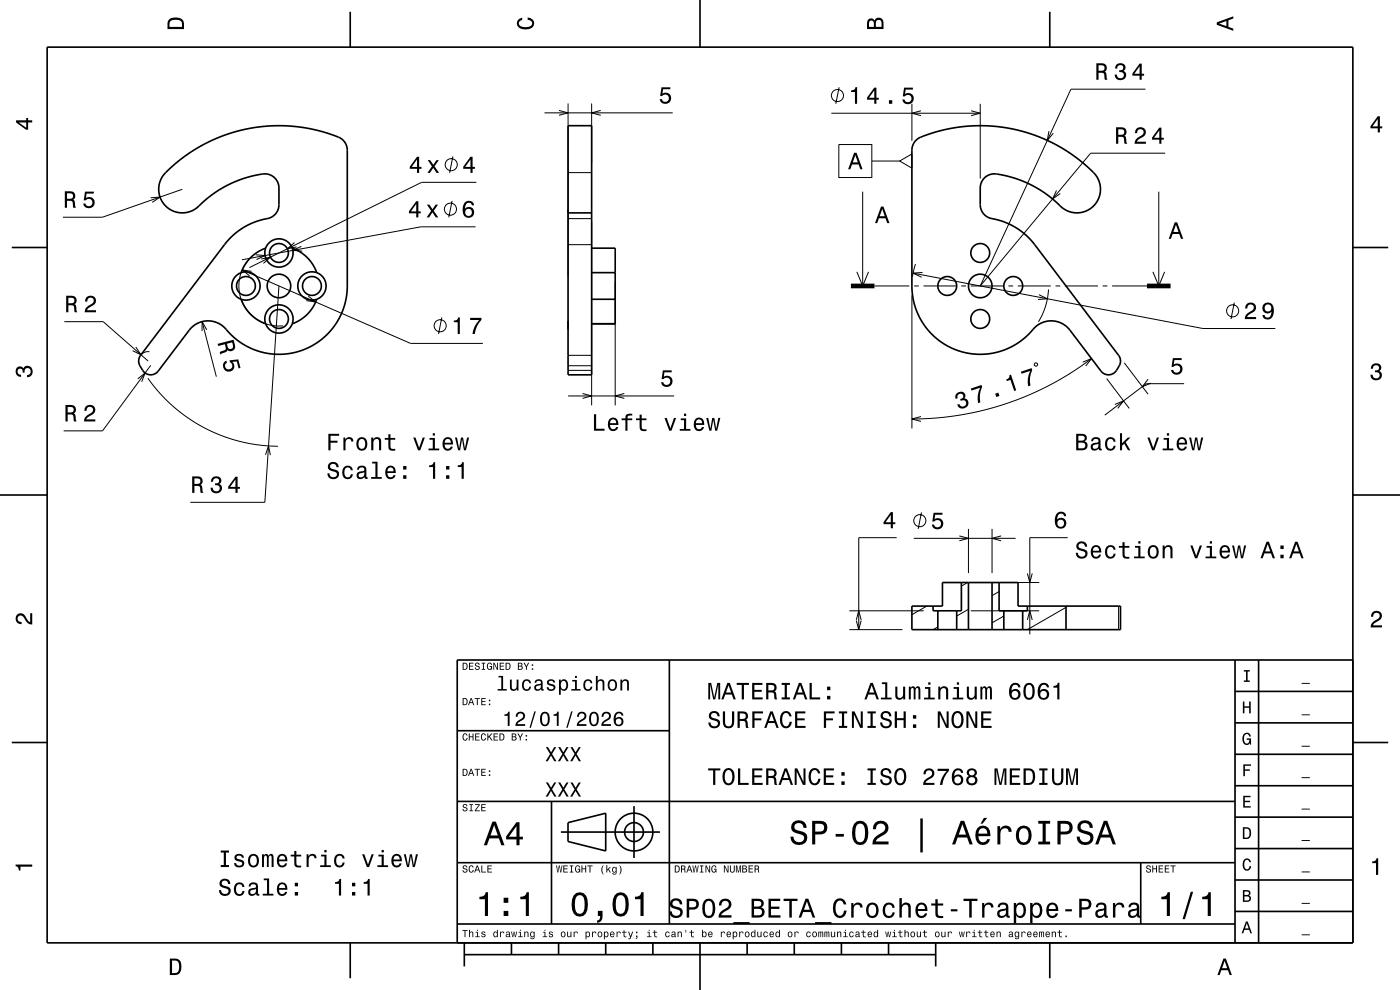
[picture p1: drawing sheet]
<svg xmlns="http://www.w3.org/2000/svg" width="297mm" height="210mm" viewBox="0 0 297 210" stroke-linecap="round" stroke-linejoin="round" font-family="sans-serif">
<g fill="none" stroke="#000" stroke-width=".21">
<path d="M178 18.5l-.7 3.5M243 18.9h-15.8l-19.2 41.8 23.4-28.2h15.8M96.1 33.2l-.7 3.5M101 38.7h-11.6l-36.5 18.1M115.5 23.9h27.2M118.6 23.4l1.9 .5-1.9 .6M120.5 21.9v36.8M120.5 36.6h5M125.5 21.9v12.7M127.4 23.4l-1.9 .5 1.9 .6M176.4 24h31.6M178 30.7h7v7h-7z"/>
<path d="M185 34.2h5.9M190.9 34.2l2.6-1.5v3zM193.5 22v7.9M195.4 23.5l-1.9 .5 1.9 .5M206 23.5l2 .5-2 .5M208 22v15.9M222.5 27.8l-.3 2 1.3-1.6M32 42l2-.2-1.7 1.1M38.7 40.2l-17 5.9h-8.3M51.4 57.3l35.7 15.5h15.3M52.4 55.5a8.5 8.5 0 0 0-.6 9.3 8.5 8.5 0 0 0 8.2 4.3M53.4 57.6l-2-.3 1.5 1.2"/>
<path d="M54.2 54l2 .2-1.8 .9M55.4 54.9l2-.4-1.5 1.4M62.5 51.5l-1.5 1.3 1.9-.4M63.9 52.3l-1.8 .8 2 .2M95.9 42.6l-.7 3.5M100.9 48.1h-11.6l-38 7M120.5 51.9h5M120.5 46.4h5M125.5 47.2v38.8M130.5 59.8v26.2M181.8 57.7l1.2 3 1.3-3M183 40.7v20"/>
<path d="M193.7 57.9l61.5 11.8h15.4M194.2 56l-.6 2.7M195.7 57.8l-2 .1 1.8 .9M224.1 40.4l-.8 1.8 1.6-1.1M244.6 57.7l1.2 3 1.3-3M245.8 40.7v20M13.6 68.2h8.3l9.5 8.4M28.8 73.6l1.1 1.7-1.8-.9M31.7 74.6a2 2 0 0 0-1.9 .8M32 77.5l-10.3 13.9h-8.2M42.9 68.2l3 11.7M43.9 70l-1-1.8v2"/>
<path d="M59.2 60.7l-3 45.9h-15.8M65.4 62.8l1.6 1.3-2-.3M93.7 67.3l-.7 3.5M120.5 78.6h5M120.5 75.4h5M120.5 77.6h5M185.5 60.7h7.4M193.5 62.7v28.2M193.9 60.7h1M195.9 60.7h7M203.9 60.7h1M205.9 60.7h7"/>
<path d="M213.9 60.7h1M215.9 60.7h7M219.5 77l.6 .1-.1 .5h-.5zM220.4 62.5l1.8 .9-2 .1M222.4 61.4l-.2 1.7-.4 2-.7 1.6-.8 1.6M223.9 60.7h1M225.9 60.7h7M229.7 76.8l1.9-.7-1.3 1.5M231.6 76.1l-3.9 2.6-4.7 2.8-4.3 2.1-4.9 1.9-4.8 1.4-5.3 1.1-5 .7-5.2 .2M233.9 60.7h1M235.9 60.7h7.4M238.5 77l5 6.6"/>
<path d="M261.8 64.2l-.7 3.5M29.2 80.4l1.6-1.3-.7 1.9M31.4 80.2l2.5 3.2 2.8 2.8 3.1 2.4 3.7 2.2 3.6 1.7 3.9 1.2 3.9 .7 4.1 .3M56.3 96.5l.7-1.9 .4 2M120.5 84h22.5M123.6 83.5l1.9 .5-1.9 .5M132.4 83.5l-1.9 .5 1.9 .5M195.4 88.4l-1.9 .5 1.9 .5M234.8 80.3l4.8 6.3M236.5 85.8l1.9-.8-1.3 1.6M243.6 80.4l-1.3 1.6 1.9-.7M251.2 81.4h-8l-8.8 6.7"/>
<path d="M190.2 114.1h-8v19.5M193.8 114.2h21.7M195.5 108.7l-.7 3.5M203.5 113.7l2 .5-2 .5M205.5 112.2v9.4M210.5 112.2v9.4M212.4 113.7l-1.9 .5 1.9 .5M226.5 114.1h-8v20.5M180.2 133.6h11.3M180.2 129.6h15.8M181.7 131.5l.5-1.9 .5 1.9M181.7 131.6l.5 2 .5-2"/>
<path d="M196.6 128.6l-3.1 1.8M199 133l-1 .6M205.3 123.6l-1.3 .7M205.5 129.2l-2.5 1.5M206 129.6h14.5M212 125.5l-1.5 .8M213 130.7l-2.5 1.4M214 123.6h6.5M217.9 131.5l.6-1.9 .5 1.9M217.9 121.6l.6 2 .5-2M226.1 128.8l-8.1 4.8M237.3 128.6v5"/>
<circle cx="95.7" cy="34.9" r="1.28"/>
<circle cx="177.7" cy="20.3" r="1.28"/>
<circle cx="95.6" cy="44.4" r="1.28"/>
<circle cx="93.4" cy="69.1" r="1.28"/>
<circle cx="261.5" cy="65.9" r="1.28"/>
<circle cx="195.1" cy="110.4" r="1.28"/>
</g>
<g fill="none" stroke="#000" stroke-width=".35">
<path d="M10 10h277v190h-277zM74.3 2.5v7.5M148.5 0v10M222.7 2.5v7.5M35.2 36.5l3.6-3.1 3.8-2.4 4.3-2 4.3-1.4 4.7-.8 4.4-.1 4.8 .5 4.3 1a7 7 0 0 1 3.8 2l.3 .7 .2 1v29.3l-.2 1.8-.5 1.9-.6 1.6-.8 1.6-1.9 2.6-2.7 2.2-3 1.4-2.9 .7-3.2 .1-3.2-.6-2.9-1.4-2.6-1.9a8.4 8.4 0 0 0-3.4-2.9 5 5 0 0 0-5.7 1.7l-6.6 8.8a2.09 2.09 0 0 1-3.6-.8 2.14 2.14 0 0 1-.1-2.6l18.7-24.6 1.6-1.5 1.9-1.2 2-1 2-.6a3.2 3.2 0 0 0 3.2-3.1v-3.8a3.2 3.2 0 0 0-4.4-2.5l-3.2 .8-3 1.2-2.8 1.6-2.6 2a6 6 0 0 1-4.8 2.4 5 5 0 0 1-4.4-3.2 5 5 0 0 1 1.2-5.4zM120.5 26.7h5v52.8h-5zM194.3 29.8a14.8 14.8 0 0 1 4.7-1.9l3.9-.9 4.3-.3 4 .1 4.1 .7 3.9 1.1 3.9 1.6 3.9 2.3 3.3 2.6a6.9 6.9 0 0 1 3.1 4.6 5.1 5.1 0 0 1-3.3 5.2 5.1 5.1 0 0 1-5.9-1.9l-2.3-1.9-2.4-1.5-2.9-1.3-2.9-.9a6 6 0 0 0-4.2-.1 3 3 0 0 0-1.5 2.6v3.8a3.3 3.3 0 0 0 3.3 2.8l2.1 .7 2 1 1.7 1.2 1.6 1.5 18.7 24.5a2.56 2.56 0 0 1-.5 3.2 2 2 0 0 1-3.3 .1l-6.8-8.9a5.1 5.1 0 0 0-8.2 .7l-2.4 2.1-3.1 1.6-3.4 .9h-3.3l-2.9-.6-3.2-1.5-2.5-2-2.1-2.5-1.5-3.2-.5-1.9-.2-1.7v-30.2a3 3 0 0 1 .8-1.7zM2.5 52.5h7.5M51.2 57.8a3 3 0 0 1 4 2.9 3 3 0 0 1-4 2.8M51.2 57.8a3 3 0 0 0-2 2.9 3 3 0 0 0 2 2.8M56.4 52.6a3 3 0 0 0 2.8 4.1 3 3 0 0 0 2.8-4.1M56.4 52.6a8.5 8.5 0 0 0-5.2 5.2"/>
<path d="M56.4 52.6a3 3 0 0 1 2.8-1.9 3 3 0 0 1 2.8 1.9M62 52.6a8.5 8.5 0 0 1 5.2 5.2M67.2 57.8a3 3 0 0 0-4 2.9 3 3 0 0 0 4 2.8M67.2 57.8a3 3 0 0 1 2 2.9 3 3 0 0 1-2 2.8M120.5 45.2h5M125.5 52.6h5v16.1h-5M125.5 57.8h5M287 52.5h7.5M51.2 63.5a8.5 8.5 0 0 0 5.2 5.2M56.4 68.7a3 3 0 0 1 2.8-4 3 3 0 0 1 2.8 4M56.4 68.7a3 3 0 0 0 2.8 2 3 3 0 0 0 2.8-2M67.2 63.5a8.5 8.5 0 0 1-5.2 5.2"/>
<path d="M125.5 63.5h5M0 105h10M287 105h10M142 140v56M193.5 128.6h6.4v-5h16.1v5h21.7v5h-44.2zM199 129.6v4M203 129.6v4M204 123.6v6h-6v-1M205.5 123.6v10M210.5 123.6v10M212 123.6v6h6v-1M213 129.6v4"/>
<path d="M217 129.6v4M226.1 128.6v5M262 140v60M267 140v60M287 140h-190v60M2.5 157.5h7.5M97 155h45M262 153.3h25M262 146.7h25M287 157.5h7.5M97 170h165M117 170v26"/>
<path d="M119 176.5h21M120.5 174.5l8-2v8l-8-2zM134.5 171v11M262 173.3h25M262 166.7h25M262 160h25M97 196h165M97 183h165M242 183v13M262 193.3h25M262 186.7h25M262 180h25"/>
<path d="M74.3 200v7.5M98.5 202.5h100M98.5 200v5M108.5 200v2.5M118.5 200v2.5M128.5 200v2.5M138.5 200v2.5M148.5 200v10M158.5 200v2.5M168.5 200v2.5M178.5 200v2.5M188.5 200v2.5"/>
<path d="M198.5 200v5M222.7 200v7.5"/>
<circle cx="59.2" cy="53.7" r="2"/>
<circle cx="208" cy="53.7" r="2"/>
<circle cx="52.2" cy="60.7" r="2"/>
<circle cx="59.2" cy="60.7" r="2.5"/>
<circle cx="59.2" cy="67.7" r="2"/>
<circle cx="66.2" cy="60.7" r="2"/>
<circle cx="201" cy="60.7" r="2"/>
<circle cx="208" cy="60.7" r="2.5"/>
<circle cx="208" cy="67.7" r="2"/>
<circle cx="215" cy="60.7" r="2"/>
<circle cx="134.5" cy="176.5" r="2"/>
<circle cx="134.5" cy="176.5" r="4"/>
</g>
<path d="M180.5 60.7h5M243.3 60.7h5" fill="none" stroke="#000" stroke-width="1" stroke-linecap="butt"/>
<g fill="#000">
<path d="M36 4a2.18 2.18 0 0 0-.5 2.2h3.5v-1.2a1.43 1.43 0 0 0-1.7-1.3zM36.3 4.4a2.15 2.15 0 0 1 2.2 .3l.1 1h-2.6v-1z" fill-rule="evenodd"/>
<path d="M109.9 4.2l.9-.4v.4a.7 .7 0 0 0-.7 .5 .7 .7 0 0 0 .3 .8 1.7 1.7 0 0 0 2.5-.5 .9 .9 0 0 0-1-.8v-.5a1.24 1.24 0 0 1 1.4 1.1 1.24 1.24 0 0 1-1 1.4 2.22 2.22 0 0 1-2.5-.7l-.2-.5z" fill-rule="evenodd"/>
<path d="M184.2 4.2l-.3 .7v1.3h3.5v-1.3a.98 .98 0 0 0-.7-1.1 .98 .98 0 0 0-1.2 .6 .84 .84 0 0 0-1.3-.2zM184.5 4.5a.54 .54 0 0 1 .6-.1 .54 .54 0 0 1 .3 .6v.7h-1zM185.9 4.4a.62 .62 0 0 1 .8-.1 .62 .62 0 0 1 .3 .6v.8h-1.2z" fill-rule="evenodd"/>
<path d="M232.6 13.4v3.5h.5v-1.5a1.07 1.07 0 0 1 1.1 .3l.2 1.2h.5l-.3-1.5-.3-.2a.97 .97 0 0 0 .5-1.1 .97 .97 0 0 0-1-.7zM233.1 13.8a1.09 1.09 0 0 1 1.2 .3 .61 .61 0 0 1-.1 .7 .61 .61 0 0 1-.6 .2h-.5z" fill-rule="evenodd"/>
<path d="M236.9 13.7l-.3 .9h.4a.62 .62 0 0 1 .3-.8 .62 .62 0 0 1 .8 .3 .62 .62 0 0 1-.2 .8h-.5v.4a.72 .72 0 0 1 1 .4 .72 .72 0 0 1-.5 1 .72 .72 0 0 1-.9-.5l-.1-.4h-.4a1.18 1.18 0 0 0 1.5 1.2 1.18 1.18 0 0 0 .6-1.8l-.3-.2a.9 .9 0 0 0 .4-1.1 .9 .9 0 0 0-1-.5zM241.8 13.5l-1.6 2.1v.5h1.6v.8h.4v-.8h.5v-.5h-.5v-2.1zM241.8 14.1v1.5h-1.2z" fill-rule="evenodd"/>
<path d="M258.1 4.7v.6l3.5 1.2v-.4l-1-.4v-1.4l1-.4v-.4zM258.6 5l1.6-.5v1z" fill-rule="evenodd"/>
<path d="M3.4 25.5v.5l2.1 1.5h.5v-1.5h.8v-.5h-.8v-.5h-.4v.5zM4 26h1.6v1.1z" fill-rule="evenodd"/>
<path d="M88.5 33.3l-1.6 2.1v.4h1.6v.9h.4v-.9h.5v-.4h-.5v-2.1zM88.5 33.8v1.6h-1.1zM90.7 34l.9 1.3-.9 1.4h.5l.7-1.1 .7 1.1h.6l-1-1.4 .9-1.3h-.5l-.7 1-.6-1z" fill-rule="evenodd"/>
<path d="M99.8 33.3l-1.5 2.1v.4h1.5v.9h.5v-.9h.5v-.4h-.5v-2.1zM99.8 33.8v1.6h-1.1z" fill-rule="evenodd"/>
<path d="M140.3 18.5h1.9v.4h-1.5l-.2 1a1.21 1.21 0 0 1 1.8 .5 1.21 1.21 0 0 1-.8 1.7 1.21 1.21 0 0 1-1.5-1.1h.4a.79 .79 0 0 0 1.1 .5 .79 .79 0 0 0 .4-1.1 .79 .79 0 0 0-1.2-.3l-.2 .3h-.4z" fill-rule="evenodd"/>
<path d="M181.2 32.4l-1.3 3.5h.5l.3-1h1.4l.4 1h.5l-1.3-3.5zM181.5 32.9l.5 1.6h-1.1z" fill-rule="evenodd"/>
<path d="M180.6 19.2v.3h.8v2.5h.4v-3.5h-.3a.77 .77 0 0 1-.9 .7zM185.5 18.6l-1.6 2.1v.4h1.6v.9h.4v-.9h.5v-.4h-.5v-2.1zM185.5 19.2v1.5h-1.1zM188.6 21.3v.7h.7v-.7zM191.8 18.6l-.3 1.8h.4a.79 .79 0 0 1 1.2-.1 .79 .79 0 0 1 0 1.1 .79 .79 0 0 1-1.1 0l-.1-.3h-.5a1.21 1.21 0 0 0 1.5 1.1 1.21 1.21 0 0 0 .8-1.7 1.21 1.21 0 0 0-1.7-.6l.1-.9h1.6v-.4z" fill-rule="evenodd"/>
<path d="M236.8 27v3.5h.4v-1.5a.85 .85 0 0 1 1.3 .6l.1 .9h.5l-.3-1.5-.3-.2a.97 .97 0 0 0 .4-1.1 .97 .97 0 0 0-1-.7zM237.2 27.4a1.08 1.08 0 0 1 1.3 .3 .6 .6 0 0 1-.1 .7 .6 .6 0 0 1-.6 .2h-.6z" fill-rule="evenodd"/>
<path d="M241.1 27.3l-.2 .4-.1 .5h.4a.7 .7 0 0 1 .6-.8 .7 .7 0 0 1 .8 .5 .7 .7 0 0 1-.5 .9 1.8 1.8 0 0 0-1.4 1.7h2.4v-.4h-1.9a2.19 2.19 0 0 1 1.5-1.2 1.13 1.13 0 0 0 .1-1.7 1.13 1.13 0 0 0-1.7 .1zM245.9 27.1l-1.5 2.1v.4h1.5v.9h.5v-.9h.5v-.4h-.5v-2.1zM245.9 27.7v1.5h-1.1z" fill-rule="evenodd"/>
<path d="M292.3 24.7l-1.6 2.1v.4h1.6v.9h.4v-.9h.5v-.4h-.5v-2.1zM292.3 25.2v1.6h-1.1z" fill-rule="evenodd"/>
<path d="M13.7 40.6v3.5h.5v-1.5a1.08 1.08 0 0 1 1.2 .2l.2 1.3h.5l-.3-1.5-.3-.2a.97 .97 0 0 0 .4-1.2 .97 .97 0 0 0-1-.6zM14.2 41a1.09 1.09 0 0 1 1.2 .3 .6 .6 0 0 1 0 .7 .6 .6 0 0 1-.6 .2h-.6z" fill-rule="evenodd"/>
<path d="M18 40.7h1.9v.4h-1.5l-.2 .9a1.21 1.21 0 0 1 1.8 .6 1.21 1.21 0 0 1-.8 1.6 1.21 1.21 0 0 1-1.5-1h.4a.8 .8 0 0 0 1.2 .3 .8 .8 0 0 0 .1-1.2 .8 .8 0 0 0-1.2 .2h-.4z" fill-rule="evenodd"/>
<path d="M88.3 42.7l-1.5 2.1v.4h1.5v.9h.5v-.9h.5v-.4h-.5v-2.1zM88.3 43.3v1.5h-1.1zM90.6 43.4l.9 1.3-1 1.4h.5l.7-1 .7 1h.6l-1-1.4 .9-1.3h-.5l-.6 1-.7-1z" fill-rule="evenodd"/>
<path d="M98.7 42.9l-.5 .8a1.75 1.75 0 0 0 1.2 2.5 1.15 1.15 0 0 0 1.1-1.6 1.15 1.15 0 0 0-1.9-.3 1.02 1.02 0 0 1 .9-1.3 .59 .59 0 0 1 .6 .6h.5a1.12 1.12 0 0 0-.8-1 1.12 1.12 0 0 0-1.1 .3zM98.6 45.1a.75 .75 0 0 1 1.5 0 .75 .75 0 0 1-1.5 0z" fill-rule="evenodd"/>
<path d="M186.9 43.8l-1.3 3.5h.5l.4-1h1.4l.3 1h.5l-1.3-3.5zM187.2 44.3l.5 1.6h-1.1z" fill-rule="evenodd"/>
<path d="M249.2 47.2l-1.3 3.5h.5l.4-1.1h1.4l.3 1.1h.5l-1.3-3.5zM249.5 47.7l.5 1.5h-1.1z" fill-rule="evenodd"/>
<path d="M14 62.7v3.5h.5v-1.4a1.08 1.08 0 0 1 1.2 .2l.1 1.2h.6l-.3-1.4-.3-.3a.97 .97 0 0 0 .4-1.1 .97 .97 0 0 0-1-.7zM14.5 63.2a1.08 1.08 0 0 1 1.2 .3 .6 .6 0 0 1 0 .6 .6 .6 0 0 1-.7 .2h-.5z" fill-rule="evenodd"/>
<path d="M18.4 63a1.18 1.18 0 0 1 1.9 .3 1.18 1.18 0 0 1-1 1.7l-.5 .4-.3 .4h1.9v.4h-2.4a1.8 1.8 0 0 1 1.4-1.7 .71 .71 0 0 0 .5-.9 .71 .71 0 0 0-.9-.5 .71 .71 0 0 0-.5 .9h-.5z" fill-rule="evenodd"/>
<path d="M46.2 72.9l.1 .5 1.4-.4a1.08 1.08 0 0 1 .1 1.2l-1.2 .5 .1 .5 1.4-.6 .2-.4a.97 .97 0 0 0 1.2 .1 .97 .97 0 0 0 .3-1.1l-.2-1.1zM48.1 72.9l1.2-.3a1.08 1.08 0 0 1 0 1.3 .6 .6 0 0 1-.7 .1 .6 .6 0 0 1-.3-.6z" fill-rule="evenodd"/>
<path d="M47.6 76.7l.4-.2 .1 .5a.8 .8 0 0 0 0 1.2 .8 .8 0 0 0 1.2-.2 .8 .8 0 0 0-.5-1.2l-.1-.4 1.8-.2 .5 1.8-.4 .2-.4-1.5-.9 .1a1.23 1.23 0 0 1 0 1.7 1.23 1.23 0 0 1-1.8 0 1.23 1.23 0 0 1 .1-1.8z" fill-rule="evenodd"/>
<path d="M96.3 68v.4h.8v2.4h.5v-3.5h-.4a.77 .77 0 0 1-.9 .7zM99.7 67.4v.5h2a5.2 5.2 0 0 0-1.5 2.9h.5a5.3 5.3 0 0 1 1.4-3v-.4z" fill-rule="evenodd"/>
<path d="M248.8 76h1.9v.4h-1.6l-.1 .9a1.21 1.21 0 0 1 1.7 .6 1.21 1.21 0 0 1-.8 1.6 1.21 1.21 0 0 1-1.5-1h.5a.79 .79 0 0 0 1 .5 .79 .79 0 0 0 .5-1.1 .79 .79 0 0 0-1.2-.3l-.3 .2h-.4z" fill-rule="evenodd"/>
<path d="M264.5 64.5l-.3 .4-.1 .5h.5a.7 .7 0 0 1 .5-.8 .7 .7 0 0 1 .9 .5 .7 .7 0 0 1-.5 .9 1.8 1.8 0 0 0-1.4 1.7h2.4v-.4h-1.9a2.2 2.2 0 0 1 1.4-1.2 1.13 1.13 0 0 0 .1-1.7 1.13 1.13 0 0 0-1.6 .1zM268.1 64.5a1.15 1.15 0 0 0 0 1.7 1.15 1.15 0 0 0 1.6-.1 1.03 1.03 0 0 1-.8 1.3 .56 .56 0 0 1-.6-.6h-.5a1.18 1.18 0 0 0 1.3 1 1.18 1.18 0 0 0 1.1-1.1 1.76 1.76 0 0 0-1.2-2.5zM268.3 65.3a.75 .75 0 0 1 1.5 0 .75 .75 0 0 1-1.5 0z" fill-rule="evenodd"/>
<path d="M291.1 77.4a1.08 1.08 0 0 1 1.4-.2 1.08 1.08 0 0 1 .4 1.2l-.3 .3a1.06 1.06 0 0 1 .5 1.3 1.06 1.06 0 0 1-1.2 .7 1.1 1.1 0 0 1-1.2-1.2h.5a.71 .71 0 0 0 1 .8 .71 .71 0 0 0 .1-1.3h-.6v-.4a.61 .61 0 0 0 .8-.3 .61 .61 0 0 0-.2-.8 .61 .61 0 0 0-.9 .2l-.1 .5h-.5z" fill-rule="evenodd"/>
<path d="M3.6 78a.86 .86 0 0 1 1.4 .2 1.06 1.06 0 0 1 1.2-.6 1.06 1.06 0 0 1 .7 1.2 1.1 1.1 0 0 1-1.2 1.2v-.4a.71 .71 0 0 0 .8-1 .71 .71 0 0 0-1.3-.1v.6h-.4a.61 .61 0 0 0-.3-.8 .61 .61 0 0 0-.8 .2 .61 .61 0 0 0 .2 .8l.6 .2v.4a1.15 1.15 0 0 1-1.2-.6 1.15 1.15 0 0 1 .3-1.3z" fill-rule="evenodd"/>
<path d="M13.9 85.9v3.5h.5v-1.5a.85 .85 0 0 1 1.2 .6l.1 .9h.5l-.2-1.5-.3-.2a.97 .97 0 0 0 .4-1.1 .97 .97 0 0 0-1-.7zM14.4 86.3a1.08 1.08 0 0 1 1.2 .3 .6 .6 0 0 1-.1 .7 .6 .6 0 0 1-.6 .2h-.5z" fill-rule="evenodd"/>
<path d="M18.2 86.2a1.18 1.18 0 0 1 1.9 .3 1.18 1.18 0 0 1-.9 1.7l-.6 .3-.3 .5h1.9v.4h-2.4a1.81 1.81 0 0 1 1.4-1.7 .71 .71 0 0 0 .5-.9 .71 .71 0 0 0-.8-.5 .71 .71 0 0 0-.5 .8h-.5z" fill-rule="evenodd"/>
<path d="M69.7 92v3.5h.4v-1.6h1.5v-.4h-1.5v-1.1h1.8v-.4zM72.9 92.8v2.7h.4v-1.5a.66 .66 0 0 1 .4-.8 .66 .66 0 0 1 .8 .2v.3h.5a.89 .89 0 0 0-.7-1 .89 .89 0 0 0-1 .6v-.5zM75.9 93.1a1.53 1.53 0 0 0 .9 2.5 1.48 1.48 0 0 0 1.1-1.4 1.48 1.48 0 0 0-1.1-1.5l-.5 .1zM76.2 93.4a.67 .67 0 0 1 .7-.3 .67 .67 0 0 1 .5 .6 1.11 1.11 0 0 1-.6 1.5 1.17 1.17 0 0 1-.6-1.8zM78.8 92.8v2.7h.4v-1.5a.63 .63 0 0 1 .4-.8 .63 .63 0 0 1 .8 .3v2h.5v-1.8a.89 .89 0 0 0-.7-.9 .89 .89 0 0 0-1 .4v-.4zM82.4 92.1v.8h-.8v.4h.8v1.8a1.04 1.04 0 0 0 1.4 .5v-.4a.68 .68 0 0 1-1-.3v-1.6h1v-.4h-1v-.8zM87.7 92.8l1 2.7h.4l1-2.7h-.4l-.8 2.2-.8-2.2zM91.1 92.9v.4h.7v1.8h-.9v.4h2.3v-.4h-.9v-2.2zM91.8 91.9v.5h.5v-.5zM94.2 93.1a1.54 1.54 0 0 0 .8 2.5 1.05 1.05 0 0 0 1.1-.9h-.5l-.2 .4-.4 .1a.76 .76 0 0 1-.7-.9h1.8a1.16 1.16 0 0 0-.5-1.4 1.16 1.16 0 0 0-1.4 .2zM94.5 93.3a.66 .66 0 0 1 .8-.1 .66 .66 0 0 1 .3 .7h-1.3zM96.5 92.8l.7 2.7h.4l.4-2.3 .4 2.3h.4l.7-2.7h-.4l-.5 2.3-.4-2.3h-.4l-.4 2.3-.5-2.3z" fill-rule="evenodd"/>
<path d="M126 87.9v3.5h2.3v-.5h-1.8v-3zM129.3 88.9a1.54 1.54 0 0 0 .8 2.6 1.06 1.06 0 0 0 1-.9h-.4l-.2 .3-.4 .2a.76 .76 0 0 1-.7-1h1.8a1.16 1.16 0 0 0-.5-1.3 1.16 1.16 0 0 0-1.4 .1zM129.6 89.2a.66 .66 0 0 1 .8-.2 .66 .66 0 0 1 .3 .8h-1.3zM131.9 88.7v.4h.8v2.3h.4v-2.3h1v-.4h-1l.1-.3 .3-.2h.6v-.4a1.04 1.04 0 0 0-1.4 .7v.2zM135.7 88v.7h-.8v.4h.8v1.8a1.04 1.04 0 0 0 1.4 .5v-.3a.68 .68 0 0 1-1-.4v-1.6h1v-.4h-1v-.7zM141 88.7l1 2.7h.4l1-2.7h-.4l-.8 2.1-.8-2.1zM144.4 88.7v.4h.7v1.9h-.9v.4h2.3v-.4h-.9v-2.3zM145.1 87.7v.5h.5v-.5zM147.5 88.9a1.54 1.54 0 0 0 .8 2.6 1.06 1.06 0 0 0 1.1-.9h-.5l-.2 .3-.4 .2a.76 .76 0 0 1-.7-1h1.8a1.16 1.16 0 0 0-.5-1.3 1.16 1.16 0 0 0-1.4 .1zM147.8 89.2a.66 .66 0 0 1 .8-.2 .66 .66 0 0 1 .3 .8h-1.3zM149.8 88.7l.7 2.7h.4l.4-2.3 .4 2.3h.4l.7-2.7h-.4l-.5 2.3-.4-2.3h-.4l-.4 2.3-.5-2.3z" fill-rule="evenodd"/>
<path d="M140.6 78.6h1.9v.4h-1.5l-.2 .9a1.21 1.21 0 0 1 1.8 .6 1.21 1.21 0 0 1-.9 1.6 1.21 1.21 0 0 1-1.5-1h.5a.79 .79 0 0 0 1.1 .5 .79 .79 0 0 0 .4-1.1 .79 .79 0 0 0-1.2-.3l-.2 .2h-.5z" fill-rule="evenodd"/>
<path d="M203 83.4a1.06 1.06 0 0 0-.3 1.2l.5-.1a.62 .62 0 0 1 0-.9 .62 .62 0 0 1 .9 .1 .62 .62 0 0 1 0 .8l-.4 .2 .1 .3a.72 .72 0 0 1 1 .2 .72 .72 0 0 1-.1 1 .72 .72 0 0 1-1-.2l-.2-.3-.4 .1a1.18 1.18 0 0 0 1.8 .7 1.18 1.18 0 0 0 0-1.9l-.3-.1a.9 .9 0 0 0 0-1.2 .9 .9 0 0 0-1.2-.1zM205.9 82.4l.2 .5 1.8-.7a5.2 5.2 0 0 0-.4 3.3l.5-.1a5.3 5.3 0 0 1 .4-3.3l-.2-.4zM211.1 83.5l.3 .7 .6-.2-.2-.7zM214.1 79.6a.77 .77 0 0 1-.6 .9l.1 .3 .8-.2 .8 2.3 .4-.1-1.1-3.3zM216.6 78.8l.1 .5 1.8-.6a5.2 5.2 0 0 0-.4 3.2l.5-.1a5.3 5.3 0 0 1 .4-3.3l-.2-.4z" fill-rule="evenodd"/>
<path d="M228.3 92v3.5h1.3a.98 .98 0 0 0 1.1-.7 .98 .98 0 0 0-.6-1.2 .86 .86 0 0 0 .4-1 .86 .86 0 0 0-1-.6zM228.8 92.4h.7a.53 .53 0 0 1 .6 .6 .53 .53 0 0 1-.6 .5h-.7zM228.8 93.9h.7a.61 .61 0 0 1 .7 .6 .61 .61 0 0 1-.6 .6h-.8zM231.8 92.9l-.3 .7h.4a.55 .55 0 0 1 .7-.5 .55 .55 0 0 1 .3 .7l-.2 .1a1 1 0 0 0-1 .2 1 1 0 0 0-.3 1 .94 .94 0 0 0 1.7 .1l.1 .3h.5v-.3l-.2-.1v-1.6a1.02 1.02 0 0 0-1.7-.6zM231.9 94.5l1.1-.4a.77 .77 0 0 1-.2 .9 .77 .77 0 0 1-.9 .1zM234.7 93.1a1.53 1.53 0 0 0 .9 2.5 1.07 1.07 0 0 0 1.1-1.1h-.5a.67 .67 0 0 1-.6 .7 .67 .67 0 0 1-.7-.6 1.11 1.11 0 0 1 .7-1.5 .6 .6 0 0 1 .6 .6h.5a1.09 1.09 0 0 0-.8-1 1.09 1.09 0 0 0-1.2 .4zM237.6 91.9v3.6h.4v-.9l.5-.5 .8 1.4h.5l-1-1.7 1-1h-.5l-1.3 1.2v-2.1zM243.4 92.8l1 2.7h.5l1-2.7h-.5l-.7 2.2-.8-2.2zM246.9 92.9v.4h.7v1.8h-1v.4h2.3v-.4h-.9v-2.2zM247.5 91.9v.5h.5v-.5zM249.9 93.1a1.54 1.54 0 0 0 .8 2.5 1.06 1.06 0 0 0 1.1-.9h-.4l-.3 .4-.3 .1a.76 .76 0 0 1-.7-.9h1.7a1.16 1.16 0 0 0-.4-1.4 1.16 1.16 0 0 0-1.5 .2zM250.3 93.3a.66 .66 0 0 1 .8-.1 .66 .66 0 0 1 .3 .7h-1.3zM252.3 92.8l.6 2.7h.5l.4-2.3 .4 2.3h.4l.7-2.7h-.5l-.4 2.3-.4-2.3h-.5l-.4 2.3-.4-2.3z" fill-rule="evenodd"/>
<path d="M40.8 101.1v3.5h.4v-1.5a.85 .85 0 0 1 1.3 .5l.1 1h.5l-.3-1.5-.3-.3a.97 .97 0 0 0 .5-1.1 .97 .97 0 0 0-1.1-.6zM41.2 101.5a1.08 1.08 0 0 1 1.3 .3 .6 .6 0 0 1-.1 .6 .6 .6 0 0 1-.6 .2h-.6z" fill-rule="evenodd"/>
<path d="M45 101.3l-.3 .9h.5a.62 .62 0 0 1 .3-.8 .62 .62 0 0 1 .8 .3 .62 .62 0 0 1-.2 .8h-.5v.4a.72 .72 0 0 1 1 .5 .72 .72 0 0 1-.5 .9 .72 .72 0 0 1-.9-.5l-.1-.3h-.4a1.18 1.18 0 0 0 1.5 1.1 1.18 1.18 0 0 0 .6-1.8l-.3-.1a.9 .9 0 0 0 .4-1.1 .9 .9 0 0 0-1.1-.6zM49.9 101.1l-1.5 2.1v.5h1.5v.9h.5v-.9h.5v-.4h-.5v-2.2zM49.9 101.7v1.6h-1.1z" fill-rule="evenodd"/>
<path d="M69.8 98.3a.96 .96 0 0 0-.2 1 .96 .96 0 0 0 .9 .6 .77 .77 0 0 1 .9 1 .84 .84 0 0 1-.9 .3 .84 .84 0 0 1-.6-.8h-.5a1.21 1.21 0 0 0 1.5 1.3 1.21 1.21 0 0 0 .8-1.8l-1.2-.4a.58 .58 0 0 1-.4-.8 .58 .58 0 0 1 .9-.3l.3 .4 .1 .3h.5a1.17 1.17 0 0 0-.8-1.1 1.17 1.17 0 0 0-1.3 .3zM72.9 99.1a1.53 1.53 0 0 0 .8 2.6 1.05 1.05 0 0 0 1.2-1.1h-.5a.67 .67 0 0 1-.6 .7 .67 .67 0 0 1-.7-.6 1.11 1.11 0 0 1 .7-1.6 .6 .6 0 0 1 .6 .7h.4a1.09 1.09 0 0 0-.7-1 1.09 1.09 0 0 0-1.2 .3zM76 99l-.3 .6h.4a.55 .55 0 0 1 .7-.5 .55 .55 0 0 1 .4 .8h-.2a1.13 1.13 0 0 0-1.4 1 .73 .73 0 0 0 .8 .7l.5-.1 .4-.3 .1 .3 .6 .1v-.4h-.3v-1.6a1.02 1.02 0 0 0-.7-.8 1.02 1.02 0 0 0-1 .2zM76.2 100.5l1.1-.3a.77 .77 0 0 1-.2 .9 .77 .77 0 0 1-.9 .1zM78.9 97.9v.4h.7v2.9h-.9v.4h2.3v-.4h-.9v-3.3zM82 99.1a1.54 1.54 0 0 0 .8 2.6 1.06 1.06 0 0 0 1.1-.9h-.4l-.2 .3-.4 .2a.76 .76 0 0 1-.7-1h1.8a1.16 1.16 0 0 0-.5-1.3 1.16 1.16 0 0 0-1.5 .1zM82.4 99.4a.66 .66 0 0 1 .8-.2 .66 .66 0 0 1 .3 .8h-1.3zM85.5 100.8v.8h.7v-.8zM85.5 98.9v.7h.7v-.7zM91 98.7v.4h.9v2.5h.4v-3.6h-.3a.77 .77 0 0 1-1 .7zM94.6 100.8v.8h.7v-.8zM94.6 98.9v.7h.7v-.7zM97.1 98.7v.4h.8v2.5h.5v-3.6h-.4a.78 .78 0 0 1-.9 .7z" fill-rule="evenodd"/>
<path d="M189 108.6l-1.6 2.1v.5h1.6v.9h.4v-.9h.5v-.4h-.5v-2.2zM189 109.2v1.6h-1.1z" fill-rule="evenodd"/>
<path d="M198.1 108.8h1.8v.4h-1.5l-.1 .9a1.21 1.21 0 0 1 1.7 .6 1.21 1.21 0 0 1-.8 1.6 1.21 1.21 0 0 1-1.5-1h.5a.79 .79 0 0 0 1 .5 .79 .79 0 0 0 .4-1.1 .79 .79 0 0 0-1.1-.3l-.3 .2h-.4z" fill-rule="evenodd"/>
<path d="M224.3 108.8l-.4 .9a1.75 1.75 0 0 0 1.1 2.5 1.15 1.15 0 0 0 1.2-1.6 1.15 1.15 0 0 0-1.9-.4 1.02 1.02 0 0 1 .8-1.3 .59 .59 0 0 1 .6 .6h.5a1.12 1.12 0 0 0-.7-.9 1.12 1.12 0 0 0-1.2 .2zM224.2 111a.75 .75 0 0 1 1.5 0 .75 .75 0 0 1-1.5 0z" fill-rule="evenodd"/>
<path d="M228.6 115.1a.96 .96 0 0 0-.2 1.1 .96 .96 0 0 0 .9 .6 .77 .77 0 0 1 .9 .9 .83 .83 0 0 1-.9 .4 .83 .83 0 0 1-.6-.8h-.5a1.21 1.21 0 0 0 1.5 1.3 1.21 1.21 0 0 0 .7-1.9l-.8-.3a.71 .71 0 0 1-.8-.6 .7 .7 0 0 1 .8-.5 .7 .7 0 0 1 .6 .7h.4a1.16 1.16 0 0 0-.7-1.1 1.16 1.16 0 0 0-1.3 .2zM231.7 116a1.54 1.54 0 0 0 .8 2.5 1.06 1.06 0 0 0 1.1-.9h-.5l-.2 .4-.4 .1a.76 .76 0 0 1-.7-.9h1.8a1.16 1.16 0 0 0-.5-1.4 1.16 1.16 0 0 0-1.4 .2zM232 116.2a.66 .66 0 0 1 .8-.1 .66 .66 0 0 1 .4 .7h-1.4zM234.7 116a1.53 1.53 0 0 0 .9 2.5 1.07 1.07 0 0 0 1.1-1h-.5a.67 .67 0 0 1-.6 .6 .67 .67 0 0 1-.7-.6 1.11 1.11 0 0 1 .7-1.5 .6 .6 0 0 1 .6 .6h.5a1.09 1.09 0 0 0-.8-1 1.09 1.09 0 0 0-1.2 .4zM238.1 115v.8h-.7v.4h.7l.1 1.8a1.04 1.04 0 0 0 1.4 .5v-.4a.68 .68 0 0 1-1-.3v-1.6h1v-.4h-1v-.8zM240.8 115.8v.4h.7v1.9h-.9v.3h2.2v-.3h-.9v-2.3zM241.5 114.8v.5h.4v-.5zM243.8 116a1.53 1.53 0 0 0 .9 2.5 1.48 1.48 0 0 0 1.1-1.4 1.48 1.48 0 0 0-1.1-1.5l-.5 .1zM244.1 116.3a.67 .67 0 0 1 .7-.3 .67 .67 0 0 1 .5 .6 1.11 1.11 0 0 1-.6 1.5 1.17 1.17 0 0 1-.6-1.8zM246.6 115.7v2.7h.5v-1.5a.63 .63 0 0 1 .5-.9 .63 .63 0 0 1 .7 .7v1.7h.4v-1.8a.89 .89 0 0 0-.6-.9 .89 .89 0 0 0-1 .4v-.4zM252.5 115.7l1 2.7h.5l1-2.7h-.5l-.7 2.2-.8-2.2zM256 115.8v.4h.7v1.9h-.9v.3h2.2v-.3h-.9v-2.3zM256.7 114.8v.5h.4v-.5zM259 116a1.55 1.55 0 0 0 .8 2.5 1.06 1.06 0 0 0 1.1-.9h-.4l-.3 .4-.3 .1a.76 .76 0 0 1-.7-.9h1.7a1.17 1.17 0 0 0-.4-1.4 1.17 1.17 0 0 0-1.5 .2zM259.4 116.2a.66 .66 0 0 1 .8-.1 .66 .66 0 0 1 .3 .7h-1.3zM261.4 115.7l.6 2.7h.5l.4-2.3 .4 2.3h.4l.7-2.7h-.5l-.4 2.3-.4-2.3h-.5l-.4 2.3-.4-2.3zM268.7 114.9l-1.3 3.5h.5l.3-1h1.4l.4 1h.5l-1.3-3.5zM268.9 115.4l.6 1.6h-1.1zM271.6 117.7v.7h.7v-.7zM271.6 115.7v.8h.7v-.8zM274.8 114.9l-1.3 3.5h.4l.4-1h1.4l.4 1h.4l-1.2-3.5zM275 115.4l.6 1.6h-1.1z" fill-rule="evenodd"/>
<path d="M3.6 130.4a1.22 1.22 0 0 1 2 .7l.4 .6 .4 .3v-1.9h.4v2.4a1.8 1.8 0 0 1-1.7-1.4 .71 .71 0 0 0-.9-.5 .71 .71 0 0 0-.5 .8 .71 .71 0 0 0 .9 .5v.5a1.18 1.18 0 0 1-1.2-.7 1.18 1.18 0 0 1 .2-1.3z" fill-rule="evenodd"/>
<path d="M291.2 129.9a1.18 1.18 0 0 1 1.9 .3 1.18 1.18 0 0 1-1 1.7l-.5 .3-.3 .5h1.9v.4h-2.4a1.8 1.8 0 0 1 1.4-1.8 .71 .71 0 0 0 .5-.8 .71 .71 0 0 0-.9-.5 .71 .71 0 0 0-.5 .8h-.4z" fill-rule="evenodd"/>
<path d="M98.1 140.6v1.5h.5a.77 .77 0 0 0 .6-.8 .77 .77 0 0 0-.6-.7zM98.4 140.8a.58 .58 0 0 1 .6 .5 .58 .58 0 0 1-.6 .6zM99.5 140.6v1.5h.9v-.2h-.7v-.5h.7v-.2h-.7v-.4h.7v-.2zM100.9 140.7a.53 .53 0 0 0 0 .6 .53 .53 0 0 0 .6 .2 .32 .32 0 0 1-.2 .5 .32 .32 0 0 1-.4-.4h-.2a.5 .5 0 0 0 .7 .5 .5 .5 0 0 0 .1-.8l-.3-.1a.29 .29 0 0 1-.2-.4 .29 .29 0 0 1 .4-.1 .29 .29 0 0 1 .2 .3h.2a.51 .51 0 0 0-.4-.4 .51 .51 0 0 0-.5 .1zM102.2 140.6v.2h.3v1.1h-.3v.2h.7v-.2h-.2v-1.1h.2v-.2zM103.4 140.8l-.1 .2a.69 .69 0 0 0 0 .8 .69 .69 0 0 0 .8 .3l.1-.2 .2 .2v-.8h-.6v.2h.4l-.2 .4a.6 .6 0 0 1-.5-.6 .6 .6 0 0 1 .5-.6l.2 .3h.2l-.1-.2a.5 .5 0 0 0-.9 0zM104.7 140.6v1.5h.1v-1.2l.6 1.2h.2v-1.5h-.1v1.2l-.6-1.2zM106 140.6v1.5h1v-.2h-.8v-.5h.7v-.2h-.7v-.4h.7v-.2zM107.3 140.6v1.5h.5a.77 .77 0 0 0 .6-.8 .77 .77 0 0 0-.6-.7zM107.5 140.8a.58 .58 0 0 1 .6 .5 .58 .58 0 0 1-.6 .6zM109.9 140.6v1.5h.5a.42 .42 0 0 0 .5-.3 .42 .42 0 0 0-.3-.5l.2-.2-.1-.4zM110.1 140.8h.3a.23 .23 0 0 1 .2 .2 .23 .23 0 0 1-.2 .2h-.3zM110.1 141.4h.3a.26 .26 0 0 1 .3 .2 .26 .26 0 0 1-.3 .3h-.3zM111.1 140.6l.5 .9v.6h.2v-.6l.5-.9h-.3l-.3 .7-.4-.7zM112.8 141.8v.3h.3v-.3zM112.8 140.9v.3h.3v-.3z" fill-rule="evenodd"/>
<path d="M98.1 148.1v1.5h.5a.77 .77 0 0 0 .6-.8 .77 .77 0 0 0-.6-.7zM98.4 148.3a.58 .58 0 0 1 .6 .5 .58 .58 0 0 1-.6 .6zM99.8 148.1l-.5 1.5h.2l.2-.5h.5l.2 .5h.2l-.5-1.5zM100 148.3l.2 .7h-.5zM100.7 148.1v.2h.5v1.3h.2v-1.3h.4v-.2zM102.1 148.1v1.5h.9v-.2h-.7v-.5h.7v-.2h-.7v-.4h.7v-.2zM103.7 149.3v.3h.3v-.3zM103.7 148.4v.3h.3v-.3z" fill-rule="evenodd"/>
<path d="M98.3 155.7l-.1 .3a.67 .67 0 0 0 0 .8 .67 .67 0 0 0 .8 .2l.2-.5h-.2l-.2 .4a.6 .6 0 0 1-.5-.6 .6 .6 0 0 1 .5-.6l.2 .3h.2l-.2-.3a.5 .5 0 0 0-.7 0zM99.5 155.6v1.5h.2v-.7h.6v.7h.1v-1.5h-.1v.6h-.6v-.6zM100.8 155.6v1.5h1v-.2h-.8v-.5h.7v-.2h-.7v-.4h.7v-.2zM102.2 155.7l-.1 .3a.67 .67 0 0 0 0 .8 .67 .67 0 0 0 .8 .2l.2-.5h-.2l-.2 .4a.6 .6 0 0 1-.5-.6 .6 .6 0 0 1 .5-.6l.2 .3h.2l-.2-.3a.5 .5 0 0 0-.7 0zM103.4 155.6v1.5h.2v-.6l.2-.1 .5 .7h.2l-.6-.9 .6-.6h-.3l-.6 .7v-.7zM104.7 155.6v1.5h1v-.2h-.8v-.5h.7v-.2h-.7v-.4h.7v-.2zM106 155.6v1.5h.5a.77 .77 0 0 0 .6-.8 .77 .77 0 0 0-.6-.7zM106.2 155.8a.58 .58 0 0 1 .6 .5 .58 .58 0 0 1-.6 .6zM108.6 155.6v1.5h.5a.42 .42 0 0 0 .5-.3 .42 .42 0 0 0-.3-.5l.2-.2-.1-.4zM108.8 155.8h.3a.23 .23 0 0 1 .2 .2 .23 .23 0 0 1-.2 .2h-.3zM108.8 156.4h.3a.26 .26 0 0 1 .3 .2 .26 .26 0 0 1-.3 .3h-.3zM109.8 155.6l.5 .9v.6h.2v-.6l.5-.9h-.3l-.3 .7-.4-.7zM111.5 156.8v.3h.3v-.3zM111.5 155.9v.3h.3v-.3z" fill-rule="evenodd"/>
<path d="M105.8 143.4v.3h.5v2.5h-.7v.3h1.9v-.3h-.8v-2.8zM108.2 144.2v1.5a.76 .76 0 0 0 .5 .8 .76 .76 0 0 0 .9-.4v.4h.4v-2.3h-.4v1.3a.55 .55 0 0 1-.3 .7 .55 .55 0 0 1-.7-.3v-1.7zM111 144.4a1.31 1.31 0 0 0 .7 2.2 .91 .91 0 0 0 1-.9h-.4a.57 .57 0 0 1-.5 .5 .57 .57 0 0 1-.6-.5 .81 .81 0 0 1-.1-.9 .81 .81 0 0 1 .8-.4l.4 .5h.4a.94 .94 0 0 0-.7-.8 .94 .94 0 0 0-1 .3zM113.6 144.3l-.2 .5h.4a.47 .47 0 0 1 .5-.4 .47 .47 0 0 1 .4 .6l-.2 .1a.84 .84 0 0 0-1 .3 .84 .84 0 0 0 0 1 .9 .9 0 0 0 1.3-.2l.1 .2 .5 .1v-.3h-.3v-1.4a.87 .87 0 0 0-1.5-.5zM113.8 145.6l.9-.3a.66 .66 0 0 1-.1 .8 .66 .66 0 0 1-.8 0zM116.3 144.3a.65 .65 0 0 0-.2 .7 .65 .65 0 0 0 .6 .4l.7 .2a.52 .52 0 0 1-.5 .7 .52 .52 0 0 1-.6-.5h-.3a.89 .89 0 0 0 1.1 .8 .89 .89 0 0 0 .6-1.3l-1.2-.4a.46 .46 0 0 1 .4-.5 .46 .46 0 0 1 .5 .4h.4a.93 .93 0 0 0-1.5-.5zM118.6 144.2v3.2h.4v-1.3a.79 .79 0 0 0 .8 .5 .79 .79 0 0 0 .7-.8 1.14 1.14 0 0 0 0-1.1 1.14 1.14 0 0 0-1.1-.6l-.4 .4v-.3zM119.1 144.6a.54 .54 0 0 1 .6-.2 .54 .54 0 0 1 .4 .5 .78 .78 0 0 1 0 .9 .78 .78 0 0 1-.8 .4 1.19 1.19 0 0 1-.2-1.6zM121.4 144.2v.4h.6v1.6h-.8v.3h2v-.3h-.8v-2zM122 143.4v.4h.4v-.4zM124 144.4a1.31 1.31 0 0 0 .7 2.2 .91 .91 0 0 0 1-.9h-.4a.57 .57 0 0 1-.5 .5 .57 .57 0 0 1-.6-.5 .81 .81 0 0 1-.1-.9 .81 .81 0 0 1 .9-.4l.3 .5h.4a.93 .93 0 0 0-.7-.8 .93 .93 0 0 0-1 .3zM126.4 143.4v3.1h.4v-1.4a.54 .54 0 0 1 .3-.6 .54 .54 0 0 1 .7 .3v1.7h.4v-1.5a.76 .76 0 0 0-.5-.9 .76 .76 0 0 0-.9 .4v-1.1zM129.2 144.4a1.24 1.24 0 0 0-.2 1.5 1.24 1.24 0 0 0 1.3 .6 1.34 1.34 0 0 0 .6-1.4 1.34 1.34 0 0 0-1-1zM129.5 144.6a.58 .58 0 0 1 .6-.2 .58 .58 0 0 1 .4 .5 .8 .8 0 0 1 0 .9 .8 .8 0 0 1-.9 .4 1.16 1.16 0 0 1-.1-1.6zM131.6 144.2v2.3h.4v-1.4a.54 .54 0 0 1 .3-.6 .54 .54 0 0 1 .7 .3v1.7h.4v-1.5a.76 .76 0 0 0-.5-.9 .76 .76 0 0 0-.9 .4v-.3z" fill-rule="evenodd"/>
<path d="M107 151.5v.3h.7v2.2h.4v-3h-.3a.66 .66 0 0 1-.8 .5zM109.7 151.2l-.3 .9h.4a.6 .6 0 0 1 .4-.8 .6 .6 0 0 1 .8 .5 .6 .6 0 0 1-.5 .7l-.2 .1a1.4 1.4 0 0 0-1 1.4h2.1v-.4h-1.6l.7-.7a1 1 0 0 0 .8-1.4 1 1 0 0 0-1.6-.3zM113.4 150.9l-1.1 3.5h.3l1.1-3.5zM114.8 151.4a2.29 2.29 0 0 0 .3 2.6 .97 .97 0 0 0 1.5-.8 1.98 1.98 0 0 0-.6-2.1h-.9zM115.3 151.4h.6a2.02 2.02 0 0 1 0 2.2h-.6a2.04 2.04 0 0 1 0-2.2zM117.4 151.5v.3h.7v2.2h.4v-3h-.3a.66 .66 0 0 1-.8 .5zM121.2 150.9l-1.1 3.5h.3l1.1-3.5zM122.7 151.2l-.3 .9h.4a.6 .6 0 0 1 .5-.8 .6 .6 0 0 1 .7 .5 .6 .6 0 0 1-.4 .7l-.3 .1a1.4 1.4 0 0 0-.9 1.4h2v-.4h-1.6l.7-.7a1 1 0 0 0 .8-1.4 1 1 0 0 0-1.6-.3zM125.2 151.4a2.29 2.29 0 0 0 .4 2.6 .98 .98 0 0 0 1.4-.8 1.97 1.97 0 0 0-.6-2.1h-.8zM125.7 151.4h.6a2.02 2.02 0 0 1 0 2.2h-.6a2.02 2.02 0 0 1 0-2.2zM127.9 151.2l-.3 .9h.4a.6 .6 0 0 1 .5-.8 .6 .6 0 0 1 .7 .5 .6 .6 0 0 1-.4 .7l-.3 .1a1.4 1.4 0 0 0-.9 1.4h2v-.4h-1.6l.7-.7a1 1 0 0 0 .8-1.4 1 1 0 0 0-1.6-.3zM130.6 151.2a2.06 2.06 0 0 0 .2 2.8 .99 .99 0 0 0 1.3-.3 .99 .99 0 0 0-.2-1.3 .99 .99 0 0 0-1.3 0 .88 .88 0 0 1 .7-1.1l.4 .1 .2 .4h.3a.96 .96 0 0 0-.6-.8 .96 .96 0 0 0-1 .2zM130.6 153.1a.65 .65 0 0 1 1.3 0 .65 .65 0 0 1-1.3 0z" fill-rule="evenodd"/>
<path d="M150.3 144.9v3.5h.3v-3.2l.7 3.2h.4l.7-3.2v3.2h.4v-3.5h-.6l-.7 3-.6-3zM154.3 144.9l-1.3 3.5h.5l.4-1.1h1.4l.3 1.1h.5l-1.3-3.5zM154.6 145.4l.5 1.5h-1.1zM156.3 144.9v.4h1.1v3.1h.4v-3.1h1.1v-.4zM159.6 144.9v3.5h2.2v-.5h-1.8v-1.1h1.6v-.5h-1.6v-1h1.7v-.4zM162.5 144.9v3.5h.5v-1.5a.84 .84 0 0 1 1.2 .5l.1 1h.6l-.3-1.5-.3-.3a.97 .97 0 0 0 .4-1.1 .97 .97 0 0 0-1-.6zM163 145.3a1.09 1.09 0 0 1 1.2 .3 .6 .6 0 0 1 0 .6 .6 .6 0 0 1-.7 .3h-.5zM165.8 144.9v.4h.7v2.6h-.7v.5h1.8v-.5h-.7v-2.6h.7v-.4zM169.5 144.9l-1.3 3.5h.5l.3-1.1h1.4l.4 1.1h.5l-1.3-3.5zM169.7 145.4l.6 1.5h-1.1zM171.7 144.9v3.5h2.3v-.5h-1.8v-3zM175.5 147.6v.8h.7v-.8zM175.5 145.7v.7h.7v-.7zM184.7 144.9l-1.3 3.5h.4l.4-1.1h1.4l.4 1.1h.5l-1.3-3.5zM184.9 145.4l.6 1.5h-1.1zM187.1 144.7v.4h.7v2.9h-.9v.4h2.2v-.4h-.9v-3.3zM189.9 145.7v1.7a.89 .89 0 0 0 .6 1 .89 .89 0 0 0 1.1-.5v.5h.4v-2.7h-.4v1.5a.65 .65 0 0 1-.4 .8 .65 .65 0 0 1-.8-.3v-2zM192.8 145.7v2.7h.4v-2.1l.2-.3h.3l.1 .2v2.2h.4v-2.1l.4-.4 .2 .2v.4v1.9h.5v-1.9a.69 .69 0 0 0-.6-.9l-.5 .4-.2-.3-.3-.1-.5 .3v-.2zM196.2 145.7v.4h.7v1.9h-.9v.4h2.3v-.4h-.9v-2.3zM196.9 144.7v.5h.5v-.5zM199.1 145.7v2.7h.4v-1.6a.63 .63 0 0 1 .4-.8 .63 .63 0 0 1 .8 .4v2h.5v-1.8a.89 .89 0 0 0-.7-1 .89 .89 0 0 0-1 .5v-.4zM202.3 145.7v.4h.7v1.9h-.9v.4h2.3v-.4h-1v-2.3zM203 144.7v.5h.5v-.5zM205.1 145.7v1.7a.89 .89 0 0 0 .6 1 .89 .89 0 0 0 1.1-.5v.5h.4v-2.7h-.4v1.5a.65 .65 0 0 1-.4 .8 .65 .65 0 0 1-.8-.3l-.1-2zM208 145.7v2.7h.4v-2.1l.2-.3h.3l.1 .2v2.2h.4v-2.1l.4-.4 .2 .2v.4v1.9h.4v-1.9a.69 .69 0 0 0-.5-.9l-.5 .4-.2-.3-.3-.1-.5 .3v-.2zM214.6 145.1a2.39 2.39 0 0 0 .2 3.3 1.16 1.16 0 0 0 1.5-.4 1.16 1.16 0 0 0-.2-1.5 1.16 1.16 0 0 0-1.5 0 1.02 1.02 0 0 1 .8-1.3 .58 .58 0 0 1 .6 .6h.5a1.12 1.12 0 0 0-.7-.9 1.12 1.12 0 0 0-1.2 .2zM214.5 147.3a.75 .75 0 0 1 1.5 0 .75 .75 0 0 1-1.5 0zM217.4 145.3a2.68 2.68 0 0 0 .4 3.1 1.14 1.14 0 0 0 1.6-1 2.31 2.31 0 0 0-.6-2.5l-.5-.1-.5 .1zM218 145.3h.6a2.38 2.38 0 0 1 0 2.7h-.6a2.37 2.37 0 0 1 0-2.7zM220.7 145.1l-.5 .9a1.75 1.75 0 0 0 1.2 2.5 1.15 1.15 0 0 0 1.1-1.6 1.15 1.15 0 0 0-1.9-.4 1.02 1.02 0 0 1 .9-1.3 .58 .58 0 0 1 .6 .6h.5a1.12 1.12 0 0 0-.8-.9 1.12 1.12 0 0 0-1.1 .2zM220.6 147.3a.75 .75 0 0 1 1.5 0 .75 .75 0 0 1-1.5 0zM223.5 145.5v.4h.8v2.5h.5v-3.6h-.4a.78 .78 0 0 1-.9 .7z" fill-rule="evenodd"/>
<path d="M150.7 151.1a.96 .96 0 0 0-.3 1.1 .96 .96 0 0 0 .9 .6 .77 .77 0 0 1 .9 .9 .84 .84 0 0 1-.9 .3 .84 .84 0 0 1-.6-.7h-.4a1.21 1.21 0 0 0 1.5 1.2 1.21 1.21 0 0 0 .7-1.8l-.8-.3a.71 .71 0 0 1-.9-.6 .7 .7 0 0 1 .8-.6 .7 .7 0 0 1 .6 .8h.5a1.16 1.16 0 0 0-.7-1.2 1.16 1.16 0 0 0-1.3 .3zM153.3 150.9v2.2a1.22 1.22 0 0 0 1.3 1.4 1.22 1.22 0 0 0 1.2-1.4v-2.2h-.5v2.2a.77 .77 0 0 1-.7 1 .77 .77 0 0 1-.8-1v-2.2zM156.5 150.9v3.5h.4v-1.5a.85 .85 0 0 1 1.3 .6l.1 .9h.5l-.3-1.5-.3-.2a.97 .97 0 0 0 .4-1.1 .97 .97 0 0 0-1-.7zM156.9 151.3a1.09 1.09 0 0 1 1.3 .3 .6 .6 0 0 1-.1 .7 .6 .6 0 0 1-.6 .2h-.6zM159.6 150.9v3.5h.5v-1.6h1.4v-.4h-1.4v-1.1h1.8v-.4zM163.4 150.9l-1.3 3.5h.5l.4-1h1.4l.3 1h.5l-1.3-3.5zM163.7 151.4l.5 1.6h-1.1zM165.8 151.3a2.51 2.51 0 0 0 .4 3.1 1.27 1.27 0 0 0 1.8-1.3h-.5a.82 .82 0 0 1-1.1 .9 2.08 2.08 0 0 1 0-2.7 .72 .72 0 0 1 1.1 .7h.4a1.19 1.19 0 0 0-.8-1.1 1.19 1.19 0 0 0-1.3 .4zM168.7 150.9v3.5h2.2v-.4h-1.8v-1.2h1.6v-.4h-1.6v-1.1h1.8v-.4zM174.8 150.9v3.5h.4v-1.6h1.5v-.4h-1.5v-1.1h1.9v-.4zM178 150.9v.4h.6v2.7h-.6v.4h1.7v-.4h-.6v-2.7h.6v-.4zM180.7 150.9v3.5h.4v-2.9l1.4 2.9h.5v-3.5h-.4v2.9l-1.3-2.9zM184 150.9v.4h.7v2.7h-.7v.4h1.8v-.4h-.7v-2.7h.7v-.4zM187.1 151.1a.96 .96 0 0 0-.3 1.1 .96 .96 0 0 0 1 .6 .78 .78 0 0 1 .9 .9 .84 .84 0 0 1-1 .3 .84 .84 0 0 1-.5-.7h-.5a1.21 1.21 0 0 0 1.5 1.2 1.21 1.21 0 0 0 .7-1.8l-1.2-.4a.58 .58 0 0 1-.4-.8 .58 .58 0 0 1 .9-.2l.2 .1 .3 .6h.4a1.16 1.16 0 0 0-.7-1.2 1.16 1.16 0 0 0-1.3 .3zM189.8 150.9v3.5h.5v-1.6h1.4v1.6h.5v-3.5h-.5v1.4h-1.4v-1.4zM193.7 153.7v.7h.7v-.7zM193.7 151.7v.7h.7v-.7zM198.9 150.9v3.5h.5v-2.9l1.3 2.9h.5v-3.5h-.4v2.9l-1.3-2.9zM202.2 151.3a2.53 2.53 0 0 0 .4 3.1 1.21 1.21 0 0 0 1.7-1 1.93 1.93 0 0 0-.9-2.6l-.8 .1zM202.8 151.3l.3-.1a1.7 1.7 0 0 1 .4 2.8l-.4 .1a1.69 1.69 0 0 1-.3-2.8zM205 150.9v3.5h.4v-2.9l1.4 2.9h.5v-3.5h-.4v2.9l-1.3-2.9zM208.1 150.9v3.5h2.3v-.4h-1.8v-1.2h1.6v-.4h-1.6v-1.1h1.7v-.4z" fill-rule="evenodd"/>
<path d="M263.7 148.8h.3v1h1v-1h.3v2.5h-.3v-1.2h-1v1.2h-.3z" fill-rule="evenodd"/>
<path d="M263.9 142.1h1.2v.3h-.4v1.9h.4v.3h-1.2v-.3h.4v-1.9h-.4z" fill-rule="evenodd"/>
<path d="M263.8 155.8a.85 .85 0 0 1 1-.4 .85 .85 0 0 1 .6 .8h-.4v-.2a.49 .49 0 0 0-.5-.3 .49 .49 0 0 0-.4 .3 1.2 1.2 0 0 0 .4 1.7 .66 .66 0 0 0 .6-.8h-.6v-.3h.9v1.4h-.2v-.4l-.3 .3a.85 .85 0 0 1-1.3-.6v-1.1z" fill-rule="evenodd"/>
<path d="M276.1 158.2h1.8v.2h-1.8z" fill-rule="evenodd"/>
<path d="M276.1 151.5h1.8v.2h-1.8z" fill-rule="evenodd"/>
<path d="M276.1 144.9h1.8v.2h-1.8z" fill-rule="evenodd"/>
<path d="M98.3 170.7a.53 .53 0 0 0 0 .6 .53 .53 0 0 0 .6 .2 .32 .32 0 0 1-.2 .5 .32 .32 0 0 1-.4-.4h-.2a.5 .5 0 0 0 .7 .5 .5 .5 0 0 0 .1-.8l-.3-.1a.27 .27 0 0 1-.1-.5 .27 .27 0 0 1 .4 .2l.2 .1a.51 .51 0 0 0-.3-.4 .51 .51 0 0 0-.5 .1zM99.6 170.6v.2h.3v1.1h-.3v.2h.7v-.2h-.2v-1.1h.2v-.2zM100.8 170.6v.2h.8l-.9 1.3h1.1v-.2h-.8l.8-1.3zM102.1 170.6v1.5h.9v-.2h-.7v-.5h.7v-.2h-.7v-.4h.7v-.2z" fill-rule="evenodd"/>
<path d="M98.1 163.1v1.5h.5a.77 .77 0 0 0 .6-.8 .77 .77 0 0 0-.6-.7zM98.4 163.3a.58 .58 0 0 1 .6 .5 .58 .58 0 0 1-.6 .6zM99.8 163.1l-.5 1.5h.2l.2-.5h.5l.2 .5h.2l-.5-1.5zM100 163.3l.2 .7h-.5zM100.7 163.1v.2h.5v1.3h.2v-1.3h.4v-.2zM102.1 163.1v1.5h.9v-.2h-.7v-.5h.7v-.2h-.7v-.4h.7v-.2zM103.7 164.3v.3h.3v-.3zM103.7 163.4v.3h.3v-.3z" fill-rule="evenodd"/>
<path d="M104.5 174.3l-1.9 5h.7l.5-1.5h2l.6 1.5h.6l-1.8-5zM104.8 175l.8 2.2h-1.5zM109.6 174.4l-2.2 3v.7h2.2v1.2h.6v-1.2h.7v-.6h-.7v-3.1zM109.6 175.2v2.3h-1.6z" fill-rule="evenodd"/>
<path d="M115.8 158.5l.9 1.4-.9 1.6h.4l.7-1.2 .7 1.2h.5l-1-1.6 .9-1.4h-.4l-.7 1.1-.6-1.1zM118.4 158.5l.9 1.4-.9 1.6h.4l.7-1.2 .7 1.2h.5l-1-1.6 .9-1.4h-.4l-.7 1.1-.6-1.1zM121 158.5l.9 1.4-.9 1.6h.4l.7-1.2 .7 1.2h.5l-1-1.6 .9-1.4h-.4l-.7 1.1-.6-1.1z" fill-rule="evenodd"/>
<path d="M115.8 166l.9 1.4-.9 1.6h.4l.7-1.2 .7 1.2h.5l-1-1.6 .9-1.4h-.4l-.7 1.1-.6-1.1zM118.4 166l.9 1.4-.9 1.6h.4l.7-1.2 .7 1.2h.5l-1-1.6 .9-1.4h-.4l-.7 1.1-.6-1.1zM121 166l.9 1.4-.9 1.6h.4l.7-1.2 .7 1.2h.5l-1-1.6 .9-1.4h-.4l-.7 1.1-.6-1.1z" fill-rule="evenodd"/>
<path d="M150.2 163v.4h1.1v3.1h.5v-3.1h1v-.4zM153.6 163.4a2.52 2.52 0 0 0 .4 3.1 1.21 1.21 0 0 0 1.8-1 1.93 1.93 0 0 0-1-2.6l-.8 .1zM154.2 163.4l.4-.1a1.7 1.7 0 0 1 .3 2.8l-.3 .1a1.13 1.13 0 0 1-.9-1.4l.1-.7zM156.6 163v3.5h2.2v-.4h-1.8v-3.1zM159.6 163v3.5h2.2v-.4h-1.8v-1.2h1.6v-.4h-1.6v-1.1h1.7v-.4zM162.5 163v3.5h.5v-1.5a.84 .84 0 0 1 1.2 .6l.1 .9h.6l-.3-1.5-.3-.2a.97 .97 0 0 0 .4-1.1 .97 .97 0 0 0-1-.7zM163 163.4a1.09 1.09 0 0 1 1.2 .3 .6 .6 0 0 1 0 .7 .6 .6 0 0 1-.7 .2h-.5zM166.4 163l-1.2 3.5h.4l.4-1h1.4l.4 1h.4l-1.2-3.5zM166.7 163.5l.5 1.5h-1zM168.6 163v3.5h.4v-2.9l1.3 2.9h.6v-3.5h-.4v2.9l-1.4-2.9zM171.9 163.4a2.51 2.51 0 0 0 .4 3.1 1.27 1.27 0 0 0 1.8-1.3h-.5a.82 .82 0 0 1-1.1 .9 2.08 2.08 0 0 1 0-2.7 .72 .72 0 0 1 1 .7h.5a1.19 1.19 0 0 0-.8-1.1 1.19 1.19 0 0 0-1.3 .4zM174.7 163v3.5h2.3v-.4h-1.8v-1.2h1.6v-.4h-1.6v-1.1h1.7v-.4zM178.5 165.7v.8h.7v-.8zM178.5 163.8v.7h.7v-.7zM184 163v.4h.7v2.7h-.7v.4h1.8v-.4h-.7v-2.7h.7v-.4zM187.1 163.2a.96 .96 0 0 0-.3 1.1 .96 .96 0 0 0 1 .6 .77 .77 0 0 1 .9 .9 .84 .84 0 0 1-1 .3 .84 .84 0 0 1-.5-.8h-.5a1.21 1.21 0 0 0 1.5 1.3 1.21 1.21 0 0 0 .7-1.8l-.8-.3a.71 .71 0 0 1-.8-.6 .7 .7 0 0 1 .7-.6 .7 .7 0 0 1 .7 .7h.4a1.16 1.16 0 0 0-.7-1.1 1.16 1.16 0 0 0-1.3 .3zM190 163.4a2.52 2.52 0 0 0 .5 3.1 1.21 1.21 0 0 0 1.7-1 1.93 1.93 0 0 0-.9-2.6l-.9 .1zM190.7 163.4l.3-.1a1.7 1.7 0 0 1 .3 2.8l-.3 .1a1.68 1.68 0 0 1-.3-2.8zM196.2 163.3l-.3 .9h.5a.7 .7 0 0 1 .5-.8 .7 .7 0 0 1 .8 .5 .7 .7 0 0 1-.5 .9 1.8 1.8 0 0 0-1.4 1.7h2.4v-.4h-1.9a2.23 2.23 0 0 1 1.5-1.2 1.13 1.13 0 0 0 .1-1.7 1.13 1.13 0 0 0-1.7 .1zM198.9 163.1v.4h1.9a5.2 5.2 0 0 0-1.4 3h.5a5.2 5.2 0 0 1 1.4-3v-.4zM202.5 163.3a2.4 2.4 0 0 0 .1 3.2 1.16 1.16 0 0 0 1.6-.3 1.16 1.16 0 0 0-.2-1.6 1.16 1.16 0 0 0-1.6 .1 1.02 1.02 0 0 1 .8-1.3 .58 .58 0 0 1 .7 .5h.4a1.11 1.11 0 0 0-.7-.9 1.11 1.11 0 0 0-1.1 .3zM202.4 165.5a.75 .75 0 0 1 1.5 0 .75 .75 0 0 1-1.5 0zM205.4 163.2a.83 .83 0 0 0 .1 1.4 1.11 1.11 0 0 0-.4 1.6 1.11 1.11 0 0 0 1.6 .3 1.03 1.03 0 0 0 .7-.9 1.03 1.03 0 0 0-.6-1 .88 .88 0 0 0 .4-1.1 .88 .88 0 0 0-1-.5zM205.4 165.5a.75 .75 0 0 1 1.5 0 .75 .75 0 0 1-1.5 0zM205.6 163.9a.59 .59 0 0 1 1.1 0 .59 .59 0 0 1-1.1 0zM211 163v3.5h.4v-3.2l.6 3.2h.5l.6-3.2v3.2h.4v-3.5h-.6l-.7 3.1-.6-3.1zM214.2 163v3.5h2.2v-.4h-1.7v-1.2h1.5v-.4h-1.5v-1.1h1.7v-.4zM217.1 163v3.5h1.2a1.42 1.42 0 0 0 1.3-1.7 1.38 1.38 0 0 0-1.3-1.8zM217.6 163.4l1.1 .1a1.91 1.91 0 0 1-.1 2.5l-1 .1zM220.5 163v.4h.6v2.7h-.6v.4h1.7v-.4h-.6v-2.7h.6v-.4zM223.2 163v2.2a1.22 1.22 0 0 0 1.2 1.4 1.22 1.22 0 0 0 1.2-1.4v-2.2h-.5v2.2a.77 .77 0 0 1-.7 1 .77 .77 0 0 1-.8-1v-2.2zM226.2 163v3.5h.3v-3.2l.7 3.2h.4l.7-3.2v3.2h.4v-3.5h-.6l-.7 3.1-.6-3.1z" fill-rule="evenodd"/>
<path d="M168.3 174.4a1.38 1.38 0 0 0-.4 1.5 1.38 1.38 0 0 0 1.3 .9 1.25 1.25 0 0 1 1.4 .9 1.15 1.15 0 0 1-1.3 .9 1.15 1.15 0 0 1-1-1.1h-.6a1.8 1.8 0 0 0 1.7 1.8 1.8 1.8 0 0 0 1.9-1.6 1.46 1.46 0 0 0-1.6-1.4 1.02 1.02 0 0 1-1.2-.9 1 1 0 0 1 1.1-.8 1 1 0 0 1 .9 1h.6a1.67 1.67 0 0 0-1-1.6 1.67 1.67 0 0 0-1.8 .4zM172.3 174.1v5h.6v-2.1h.8a1.47 1.47 0 0 0 1.8-1.2 1.47 1.47 0 0 0-1.5-1.7zM172.9 174.7a1.6 1.6 0 0 1 1.9 .5 .86 .86 0 0 1-.1 .9 .86 .86 0 0 1-.9 .3h-.9zM177.3 176.9v.6h1.7v-.6zM181.2 174.7a4.4 4.4 0 0 0 0 3.9 1.62 1.62 0 0 0 1.7 .6 1.62 1.62 0 0 0 1.2-1.4 3.3 3.3 0 0 0-.9-3.5l-.7-.2-.8 .2zM182 174.8l.5-.1 .5 .1a3.4 3.4 0 0 1 0 3.8l-.5 .1-.5-.1a3.4 3.4 0 0 1 0-3.8zM185.6 174.5l-.3 .6-.1 .8h.6a1.01 1.01 0 0 1 .8-1.2 1.01 1.01 0 0 1 1.2 .7 1.01 1.01 0 0 1-.7 1.2 2.58 2.58 0 0 0-2 2.5h3.4v-.6h-2.7a2.42 2.42 0 0 1 1.6-1.3 1.61 1.61 0 0 0 1-2.2 1.61 1.61 0 0 0-2.2-.8zM195.2 173.6v7.2h.6v-7.2zM203.8 174.1l-1.8 5h.6l.6-1.4h2l.5 1.4h.7l-1.9-5zM204.2 174.8l.7 2.2h-1.5zM208.7 173.5l-.7 1.2h.4l1-1.2zM207.3 175.7a2.63 2.63 0 0 0 .5 3.4 1.58 1.58 0 0 0 2.2-1.1h-.6l-.3 .5-.5 .2a1.08 1.08 0 0 1-1-1.3h2.5a1.66 1.66 0 0 0-.7-2 1.66 1.66 0 0 0-2.1 .3zM207.8 176a.94 .94 0 0 1 1.2-.2 .94 .94 0 0 1 .5 1h-1.9zM211.6 175.3v3.8h.6v-2.2a.95 .95 0 0 1 .5-1.1 .95 .95 0 0 1 1.2 .3l.1 .4h.6a1.28 1.28 0 0 0-1-1.4 1.28 1.28 0 0 0-1.4 .8v-.6zM215.9 175.7a2.56 2.56 0 0 0 .6 3.4 1.72 1.72 0 0 0 1.8-.2 1.72 1.72 0 0 0 .6-1.7 1.7 1.7 0 0 0-.9-1.9 1.7 1.7 0 0 0-2.1 .4zM216.4 176.1a.96 .96 0 0 1 1-.4 .96 .96 0 0 1 .7 .8 1.59 1.59 0 0 1-.9 2.2 1.19 1.19 0 0 1-1-1.5zM220.3 174.1v.6h.9v3.8h-.9v.6h2.5v-.6h-1v-3.8h1v-.6zM224.3 174.1v5h.7v-2.1h.7a1.47 1.47 0 0 0 1.9-1.2 1.47 1.47 0 0 0-1.5-1.7zM225 174.7a1.6 1.6 0 0 1 1.8 .5 .86 .86 0 0 1-.1 .9 .86 .86 0 0 1-.9 .3h-.8zM229 174.4a1.38 1.38 0 0 0-.4 1.5 1.38 1.38 0 0 0 1.3 .9 1.25 1.25 0 0 1 1.4 .9 1.15 1.15 0 0 1-1.2 .9 1.15 1.15 0 0 1-1-1.1h-.7a1.8 1.8 0 0 0 1.7 1.8 1.8 1.8 0 0 0 1.9-1.6 1.46 1.46 0 0 0-1.6-1.4l-.5-.2a.83 .83 0 0 1-.6-1.1 .83 .83 0 0 1 1.3-.3l.3 .1 .3 .8h.6a1.67 1.67 0 0 0-1-1.6 1.67 1.67 0 0 0-1.8 .4zM234.2 174.1l-1.9 5h.7l.5-1.4h2l.6 1.4h.6l-1.8-5zM234.5 174.8l.8 2.2h-1.5z" fill-rule="evenodd"/>
<path d="M263.7 168.8h1.6v.3h-1.2v.8h1.1v.3h-1.1v.8h1.2v.3h-1.6z" fill-rule="evenodd"/>
<path d="M263.8 162.1h1.6v.3h-1.3v.8h1v.3h-1v1.1h-.3z" fill-rule="evenodd"/>
<path d="M263.7 175.5v2.5h.8a1.37 1.37 0 0 0 .7-2.2 1.55 1.55 0 0 0-1.5-.3zM264 175.8a.98 .98 0 0 1 1.1 .7 .98 .98 0 0 1-.6 1.2h-.5z" fill-rule="evenodd"/>
<path d="M276.1 178.2h1.8v.2h-1.8z" fill-rule="evenodd"/>
<path d="M276.1 171.5h1.8v.2h-1.8z" fill-rule="evenodd"/>
<path d="M276.1 164.9h1.8v.2h-1.8z" fill-rule="evenodd"/>
<path d="M3.3 183.4h3.5v.4h-2.5v.9h-.3a.77 .77 0 0 0-.7-1z" fill-rule="evenodd"/>
<path d="M46.9 186.7a.96 .96 0 0 0-.3 1 .96 .96 0 0 0 .9 .7 .77 .77 0 0 1 .9 .9 .84 .84 0 0 1-.9 .3 .84 .84 0 0 1-.6-.8h-.5a1.21 1.21 0 0 0 1.5 1.3 1.21 1.21 0 0 0 .8-1.8l-1.2-.4a.58 .58 0 0 1-.4-.8 .58 .58 0 0 1 .9-.3l.2 .2 .2 .5h.5a1.16 1.16 0 0 0-.7-1.1 1.16 1.16 0 0 0-1.3 .3zM49.9 187.5a1.52 1.52 0 0 0 .9 2.6 1.05 1.05 0 0 0 1.1-1.1h-.5a.67 .67 0 0 1-.6 .7 .67 .67 0 0 1-.7-.6 1.12 1.12 0 0 1 .7-1.5 .6 .6 0 0 1 .6 .6h.5a1.09 1.09 0 0 0-.8-1 1.09 1.09 0 0 0-1.2 .3zM53 187.4l-.2 .6h.4a.55 .55 0 0 1 .6-.5 .55 .55 0 0 1 .4 .8h-.2a1 1 0 0 0-1 .3 1 1 0 0 0-.3 1 .94 .94 0 0 0 1.6 0l.1 .3 .6 .1v-.4h-.2l-.1-.2v-1.4a1.02 1.02 0 0 0-.6-.8 1.02 1.02 0 0 0-1.1 .2zM53.2 188.9l1.1-.3a.77 .77 0 0 1-.2 .9 .77 .77 0 0 1-.9 .1l-.1-.4zM56 186.3v.4h.6v2.9h-.9v.4h2.3v-.4h-.9v-3.3zM59 187.5a1.54 1.54 0 0 0 .8 2.6 1.06 1.06 0 0 0 1.1-.9h-.4l-.2 .3-.4 .2a.76 .76 0 0 1-.7-1h1.8a1.16 1.16 0 0 0-.5-1.3 1.16 1.16 0 0 0-1.5 .1zM59.4 187.8a.66 .66 0 0 1 .8-.2 .66 .66 0 0 1 .3 .8h-1.3zM62.5 189.2v.8h.7v-.8zM62.5 187.3v.7h.7v-.7z" fill-rule="evenodd"/>
<path d="M46.8 180.4v.4h.7v2.7h-.7v.4h1.8v-.4h-.7v-2.7h.7v-.4zM50 181.3a.76 .76 0 0 0-.2 .9 .76 .76 0 0 0 .7 .5l.9 .3a.63 .63 0 0 1-.6 .7 .63 .63 0 0 1-.7-.6h-.4a1.07 1.07 0 0 0 1.2 .9 1.07 1.07 0 0 0 .9-1.2l-.4-.4-1.1-.3a.54 .54 0 0 1 .4-.7 .54 .54 0 0 1 .6 .5h.5a1.03 1.03 0 0 0-.7-.8 1.03 1.03 0 0 0-1.1 .2zM52.9 181.5a1.53 1.53 0 0 0 .9 2.5 1.48 1.48 0 0 0 1.1-1.4 1.48 1.48 0 0 0-1.1-1.5l-.5 .1zM53.2 181.8a.67 .67 0 0 1 .8-.3 .67 .67 0 0 1 .4 .6 1.11 1.11 0 0 1-.6 1.5 1.17 1.17 0 0 1-.6-1.8zM55.6 181.2v2.7h.4v-2.1l.2-.3h.3l.1 .3v2.1h.4v-2.1l.4-.3 .2 .1v.4v1.9h.4v-1.8a.69 .69 0 0 0-.5-1l-.5 .4-.2-.3-.3-.1-.5 .4v-.3zM59 181.5a1.54 1.54 0 0 0 .8 2.5 1.06 1.06 0 0 0 1.1-.9h-.4l-.2 .4-.4 .1a.76 .76 0 0 1-.7-.9h1.8a1.16 1.16 0 0 0-.5-1.4 1.16 1.16 0 0 0-1.5 .2zM59.4 181.7a.66 .66 0 0 1 .8-.1 .66 .66 0 0 1 .3 .7h-1.3zM62.4 180.5v.8h-.7v.4h.7l.1 1.8a1.05 1.05 0 0 0 1.4 .5v-.4a.68 .68 0 0 1-1-.3v-1.6h1v-.4h-1v-.8zM65 181.2v2.7h.5v-1.5a.67 .67 0 0 1 .3-.8 .67 .67 0 0 1 .9 .2v.3h.5a.89 .89 0 0 0-.7-1 .89 .89 0 0 0-1.1 .6v-.5zM68.1 181.3v.4h.7v1.8h-.9v.4h2.3v-.4h-.9v-2.2zM68.8 180.3v.5h.5v-.5zM71.2 181.5a1.53 1.53 0 0 0 .8 2.5 1.05 1.05 0 0 0 1.1-1h-.4a.67 .67 0 0 1-.6 .6 .67 .67 0 0 1-.7-.6 1.12 1.12 0 0 1 .6-1.5 .59 .59 0 0 1 .7 .6h.4a1.09 1.09 0 0 0-.8-1 1.09 1.09 0 0 0-1.1 .4zM76.8 181.2l1 2.7h.5l1-2.7h-.5l-.7 2.2-.8-2.2zM80.3 181.3v.4h.7v1.8h-.9v.4h2.2v-.4h-.9v-2.2zM81 180.3v.5h.4v-.5zM83.3 181.5a1.54 1.54 0 0 0 .8 2.5 1.05 1.05 0 0 0 1.1-.9h-.4l-.3 .4-.3 .1a.76 .76 0 0 1-.7-.9h1.8a1.16 1.16 0 0 0-.5-1.4 1.16 1.16 0 0 0-1.5 .2zM83.7 181.7a.66 .66 0 0 1 .8-.1 .66 .66 0 0 1 .3 .7h-1.3zM85.7 181.2l.6 2.7h.5l.4-2.3 .4 2.3h.4l.7-2.7h-.5l-.4 2.3-.4-2.3h-.5l-.3 2.3-.5-2.3z" fill-rule="evenodd"/>
<path d="M71.1 187.1v.4h.8v2.5h.5v-3.6h-.4a.78 .78 0 0 1-.9 .7zM74.7 189.2v.8h.7v-.8zM74.7 187.3v.7h.7v-.7zM77.2 187.1v.4h.8v2.5h.4v-3.6h-.3a.77 .77 0 0 1-.9 .7z" fill-rule="evenodd"/>
<path d="M98.3 183.7a.53 .53 0 0 0 0 .6 .53 .53 0 0 0 .6 .2 .32 .32 0 0 1-.2 .5 .32 .32 0 0 1-.4-.4h-.2a.5 .5 0 0 0 .7 .5 .5 .5 0 0 0 .1-.8l-.3-.1a.27 .27 0 0 1-.1-.5 .27 .27 0 0 1 .4 .2l.2 .1a.51 .51 0 0 0-.3-.4 .51 .51 0 0 0-.5 .1zM99.6 183.7l-.1 .3a.67 .67 0 0 0 0 .8 .67 .67 0 0 0 .8 .2l.2-.5h-.2l-.2 .4a.6 .6 0 0 1-.5-.6 .6 .6 0 0 1 .5-.6l.2 .3h.2l-.2-.3a.5 .5 0 0 0-.7 0zM101.1 183.6l-.5 1.5h.2l.2-.5h.6l.1 .5h.2l-.5-1.5zM101.3 183.8l.2 .7h-.5zM102.1 183.6v1.5h1v-.2h-.8v-1.3zM103.4 183.6v1.5h1v-.2h-.8v-.5h.7v-.2h-.7v-.4h.7v-.2z" fill-rule="evenodd"/>
<path d="M98.1 197.3v.2h.5v1.3h.1v-1.3h.5v-.2zM99.5 197.2v1.6h.2v-.7a.27 .27 0 0 1 .2-.3 .27 .27 0 0 1 .3 .3v.7h.2v-.8a.38 .38 0 0 0-.3-.4 .38 .38 0 0 0-.4 .2v-.6zM100.9 197.7v.1h.3v.8h-.4v.2h1v-.2h-.4v-.9zM101.2 197.2v.2h.2v-.2zM102.2 197.7l-.1 .1a.6 .6 0 0 0 .7 .6 .27 .27 0 0 1-.2 .3 .27 .27 0 0 1-.3-.3h-.2a.42 .42 0 0 0 .6 .4 .42 .42 0 0 0 .1-.6l-.4-.2a.23 .23 0 0 1 .1-.3 .23 .23 0 0 1 .3 .2h.2l-.3-.3zM104.8 197.7a.59 .59 0 0 0-.2 .8 .59 .59 0 0 0 .7 .3l.1-.2v.2h.2v-1.6h-.2v.6l-.3-.2zM104.9 197.9l.1-.1a.42 .42 0 0 1 .4 .4 .42 .42 0 0 1-.4 .4l-.1-.2zM106.1 197.6v1.2h.2v-1h.4l.1 .2h.2a.38 .38 0 0 0-.3-.4 .38 .38 0 0 0-.4 .2v-.2zM107.4 197.7l-.1 .3h.2a.24 .24 0 0 1 .3-.3 .24 .24 0 0 1 .1 .4 .44 .44 0 0 0-.5 .1 .44 .44 0 0 0 .1 .6l.5-.2 .3 .2v-.2l-.2-.9zM107.5 198.4a.25 .25 0 0 1 .5 0 .25 .25 0 0 1-.5 0zM108.4 197.6l.3 1.2h.2l.2-1 .1 1h.2l.3-1.2h-.2l-.2 1-.1-1h-.2l-.2 1-.2-1zM110 197.7v.1h.3v.8h-.4v.2h1v-.2h-.4v-.9zM110.3 197.2v.2h.2v-.2zM111.2 197.6v1.2h.2v-.7a.27 .27 0 0 1 .2-.3 .27 .27 0 0 1 .3 .3v.7h.2v-.8a.38 .38 0 0 0-.2-.4 .38 .38 0 0 0-.5 .2v-.2zM112.6 197.7a.59 .59 0 0 0-.2 .8 .59 .59 0 0 0 .7 .3l.1-.2a.31 .31 0 0 1-.1 .4 .31 .31 0 0 1-.4-.1h-.2a.47 .47 0 0 0 .5 .3 .47 .47 0 0 0 .4-.5v-1.1h-.2v.2l-.3-.2zM112.7 197.9l.1-.1a.42 .42 0 0 1 .4 .4 .42 .42 0 0 1-.4 .4l-.1-.2zM115.2 197.7v.1h.3v.8h-.4v.2h1v-.2h-.4v-.9zM115.5 197.2v.2h.2v-.2zM116.5 197.7v.1a.6 .6 0 0 0 .6 .6 .27 .27 0 0 1-.2 .3 .27 .27 0 0 1-.3-.3h-.2a.42 .42 0 0 0 .6 .4 .42 .42 0 0 0 .1-.6l-.4-.2a.23 .23 0 0 1 .1-.3 .23 .23 0 0 1 .3 .2h.2l-.3-.3zM119.1 197.7a.57 .57 0 0 0 0 .9 .57 .57 0 0 0 .8-.1l.1-.3a.51 .51 0 0 0-.3-.6 .51 .51 0 0 0-.6 .1zM119.2 197.9l.1-.1a.4 .4 0 0 1 .5 .4 .4 .4 0 0 1-.6 .3zM120.3 197.6v.8a.38 .38 0 0 0 .3 .4 .38 .38 0 0 0 .4-.2v.2h.2v-1.2h-.2v.9l-.3 .2-.2-.2v-.9zM121.7 197.6v1.2h.2l.1-1h.3l.1 .2h.2a.38 .38 0 0 0-.3-.4 .38 .38 0 0 0-.4 .2v-.2zM124.2 197.6v1.6h.2v-.6l.1 .1a.53 .53 0 0 0 .7-.5 .53 .53 0 0 0-.7-.5l-.1 .1v-.2zM124.5 197.9l.1-.1a.42 .42 0 0 1 .4 .4 .42 .42 0 0 1-.4 .4l-.2-.2zM125.6 197.6v1.2h.2l.1-1h.3l.1 .2h.2a.38 .38 0 0 0-.3-.4 .38 .38 0 0 0-.4 .2v-.2zM126.9 197.7a.57 .57 0 0 0 0 .9 .57 .57 0 0 0 .8-.1l.1-.3a.51 .51 0 0 0-.3-.6 .51 .51 0 0 0-.6 .1zM127 197.9l.1-.1a.4 .4 0 0 1 .5 .4 .4 .4 0 0 1-.6 .3zM128.1 197.6v1.6h.2v-.6l.1 .1a.53 .53 0 0 0 .7-.5 .53 .53 0 0 0-.7-.5l-.1 .1v-.2zM128.4 197.9l.1-.1a.42 .42 0 0 1 .4 .4 .42 .42 0 0 1-.4 .4l-.2-.2zM129.5 197.7a.57 .57 0 0 0-.1 .9 .57 .57 0 0 0 .9 0v-.1l-.5 .1-.2-.3 .8-.1a.48 .48 0 0 0-.3-.6 .48 .48 0 0 0-.6 .1zM129.7 197.8h.3l.2 .3h-.6zM130.8 197.6v1.2h.2l.1-1h.3l.1 .2h.2a.38 .38 0 0 0-.3-.4 .38 .38 0 0 0-.4 .2v-.2zM132.3 197.3v.4h-.3v.1h.3l.1 .9 .5 .1v-.1l-.4-.1v-.2v-.6h.4v-.1h-.4v-.4zM133.2 197.6l.5 1.3-.1 .1h-.3v.2h.3l.7-1.6h-.2l-.3 1-.3-1zM134.9 197.6v.3h.3v-.3zM134.9 198.5v.3h.2l-.2 .4 .2-.1 .1-.3v-.3zM137.3 197.7v.1h.3v.8h-.4v.2h1v-.2h-.4v-.9zM137.6 197.2v.2h.2v-.2zM138.8 197.3v.4h-.3v.1h.3l.1 .9 .5 .1v-.1l-.4-.1v-.2v-.6h.4v-.1h-.4v-.4zM141.2 197.7a.57 .57 0 0 0 0 .9 .57 .57 0 0 0 .8 0l.1-.2h-.2l-.1 .2a.4 .4 0 0 1-.5-.4 .4 .4 0 0 1 .5-.4l.1 .2h.2l-.3-.4zM142.6 197.7l-.1 .3h.1a.24 .24 0 0 1 .3-.3 .24 .24 0 0 1 .2 .4 .44 .44 0 0 0-.6 .1 .44 .44 0 0 0 .1 .6l.5-.2 .3 .2v-.2l-.2-.9zM142.6 198.4a.26 .26 0 0 1 .5 0 .26 .26 0 0 1-.5 0zM143.7 197.6v1.2h.2v-.7a.27 .27 0 0 1 .3-.3 .27 .27 0 0 1 .3 .3v.7h.1v-.8a.38 .38 0 0 0-.2-.4 .38 .38 0 0 0-.5 .2v-.2zM145.4 197.2v.6h.2v-.6zM146.6 197.3v.4h-.3v.1h.3l.1 .9 .5 .1v-.1l-.4-.1v-.2v-.6h.4v-.1h-.4v-.4zM148.9 197.2v1.6h.2v-.2a.4 .4 0 0 0 .5 .2 .4 .4 0 0 0 .3-.3v-.3a.48 .48 0 0 0-.6-.6l-.2 .2v-.6zM149.2 197.9l.1-.1a.42 .42 0 0 1 .4 .4 .42 .42 0 0 1-.4 .4l-.1-.2zM150.4 197.7a.57 .57 0 0 0-.1 .9 .57 .57 0 0 0 .8 0l.1-.1-.6 .1-.2-.3 .8-.1a.48 .48 0 0 0-.3-.6 .48 .48 0 0 0-.5 .1zM150.5 197.8h.3l.2 .3h-.6zM152.9 197.6v1.2h.2l.1-1h.3l.1 .2h.2a.38 .38 0 0 0-.3-.4 .38 .38 0 0 0-.4 .2v-.2zM154.3 197.7a.57 .57 0 0 0-.1 .9 .57 .57 0 0 0 .8 0l.1-.1-.6 .1-.2-.3 .8-.1a.48 .48 0 0 0-.3-.6 .48 .48 0 0 0-.5 .1zM154.4 197.8h.3l.2 .3h-.6zM155.4 197.6v1.6h.2v-.6l.1 .1a.53 .53 0 0 0 .7-.5 .53 .53 0 0 0-.7-.5l-.1 .1v-.2zM155.7 197.9l.1-.1a.42 .42 0 0 1 .4 .4 .42 .42 0 0 1-.4 .4l-.1-.2zM156.8 197.6v1.2h.2l.1-1h.3l.1 .2h.2a.38 .38 0 0 0-.3-.4 .38 .38 0 0 0-.4 .2v-.2zM158.1 197.7a.57 .57 0 0 0 0 .9 .57 .57 0 0 0 .9-.1v-.3a.51 .51 0 0 0-.3-.6 .51 .51 0 0 0-.6 .1zM158.3 197.9l.1-.1a.4 .4 0 0 1 .4 .4 .4 .4 0 0 1-.5 .3zM159.4 197.7a.59 .59 0 0 0-.1 .8 .59 .59 0 0 0 .6 .3l.2-.2v.2h.2v-1.6h-.2v.6l-.4-.2zM159.6 197.9l.1-.1a.42 .42 0 0 1 .4 .4 .42 .42 0 0 1-.4 .4l-.2-.2zM160.7 197.6v.8a.38 .38 0 0 0 .2 .4 .38 .38 0 0 0 .5-.2v.2h.2v-1.2h-.2l-.1 .9-.2 .2-.2-.2-.1-.9zM162.1 197.7a.57 .57 0 0 0-.1 .9 .57 .57 0 0 0 .8 0l.1-.2h-.2l-.1 .2a.4 .4 0 0 1-.5-.4 .4 .4 0 0 1 .5-.4l.1 .2h.2l-.3-.4zM163.4 197.7a.57 .57 0 0 0-.1 .9 .57 .57 0 0 0 .8 0l.1-.1-.6 .1-.2-.3 .8-.1a.48 .48 0 0 0-.3-.6 .48 .48 0 0 0-.5 .1zM163.5 197.8h.3l.2 .3h-.6zM164.6 197.7a.59 .59 0 0 0-.1 .8 .59 .59 0 0 0 .6 .3l.2-.2v.2h.2v-1.6h-.2v.6l-.4-.2zM164.8 197.9l.1-.1a.42 .42 0 0 1 .4 .4 .42 .42 0 0 1-.4 .4l-.2-.2zM167.2 197.7a.57 .57 0 0 0 0 .9 .57 .57 0 0 0 .9-.1v-.3a.51 .51 0 0 0-.2-.6 .51 .51 0 0 0-.7 .1zM167.4 197.9a.38 .38 0 0 1 .5 .3 .38 .38 0 0 1-.5 .3zM168.5 197.6v1.2h.2l.1-1h.3l.2 .2h.1a.38 .38 0 0 0-.3-.4 .38 .38 0 0 0-.4 .2v-.2zM171.2 197.7a.57 .57 0 0 0-.1 .9 .57 .57 0 0 0 .9 0v-.2h-.2l-.1 .2a.4 .4 0 0 1-.5-.4 .4 .4 0 0 1 .5-.4l.1 .2h.2l-.3-.4zM172.4 197.7a.57 .57 0 0 0 0 .9 .57 .57 0 0 0 .9-.1v-.3a.51 .51 0 0 0-.2-.6 .51 .51 0 0 0-.7 .1zM172.6 197.9l.1-.1a.4 .4 0 0 1 .4 .4 .4 .4 0 0 1-.5 .3zM173.6 197.6v1.2h.2v-.9l.1-.2 .1 1.1h.2v-.9l.2-.2 .1 1.1h.1v-1.1l-.2-.1-.2 .2-.2-.2-.2 .1zM174.9 197.6v1.2h.2v-.9l.1-.2 .1 1.1h.2v-.9l.2-.2 .1 1.1h.1v-1.1l-.2-.1-.2 .2-.2-.2-.2 .1zM176.3 197.6v.8a.38 .38 0 0 0 .2 .4 .38 .38 0 0 0 .5-.2v.2h.2v-1.2h-.2v.9l-.3 .2-.2-.2v-.9zM177.6 197.6v1.2h.2v-.7a.27 .27 0 0 1 .2-.3 .27 .27 0 0 1 .3 .3v.7h.2v-.8a.38 .38 0 0 0-.3-.4 .38 .38 0 0 0-.4 .2v-.2zM179 197.7v.1h.3v.8h-.4v.2h.9v-.2h-.3v-.9zM179.3 197.2v.2h.2v-.2zM180.3 197.7a.57 .57 0 0 0-.1 .9 .57 .57 0 0 0 .9 0v-.2h-.2l-.1 .2a.4 .4 0 0 1-.5-.4 .4 .4 0 0 1 .5-.4l.1 .2h.2l-.3-.4zM181.6 197.7l-.1 .3h.2a.24 .24 0 0 1 .2-.3 .24 .24 0 0 1 .2 .4 .44 .44 0 0 0-.6 .1 .44 .44 0 0 0 .1 .6l.6-.2 .3 .2v-.2l-.3-.9zM181.6 198.4a.26 .26 0 0 1 .5 0 .26 .26 0 0 1-.5 0zM183 197.3v.4h-.3v.1h.3l.1 .9 .6 .1v-.1l-.4-.1-.1-.2v-.6h.5v-.1h-.5v-.4zM184.2 197.7a.57 .57 0 0 0-.1 .9 .57 .57 0 0 0 .8 0l.1-.1-.6 .1-.2-.3 .8-.1a.48 .48 0 0 0-.2-.6 .48 .48 0 0 0-.6 .1zM184.3 197.8h.3l.2 .3h-.6zM185.4 197.7a.59 .59 0 0 0-.1 .8 .59 .59 0 0 0 .7 .3l.1-.2v.2h.2v-1.6h-.2v.6l-.3-.2zM185.6 197.9l.1-.1a.42 .42 0 0 1 .4 .4 .42 .42 0 0 1-.4 .4l-.2-.2zM187.8 197.6l.3 1.2h.2l.1-1 .2 1h.2l.3-1.2h-.2l-.2 1-.2-1h-.2l-.1 1-.2-1zM189.4 197.7v.1h.3v.8h-.4v.2h1v-.2h-.4v-.9zM189.7 197.2v.2h.2v-.2zM190.8 197.3v.4h-.3v.1h.3l.1 .9 .6 .1v-.1l-.4-.1-.1-.2v-.6h.5v-.1h-.5v-.4zM191.9 197.2v1.6h.2v-.7a.27 .27 0 0 1 .2-.3 .27 .27 0 0 1 .3 .3v.7h.2v-.8a.38 .38 0 0 0-.3-.4 .38 .38 0 0 0-.4 .2v-.6zM193.3 197.7a.57 .57 0 0 0-.1 .9 .57 .57 0 0 0 .9-.1v-.3a.51 .51 0 0 0-.2-.6 .51 .51 0 0 0-.6 .1zM193.4 197.9l.1-.1a.42 .42 0 0 1 .4 .4 .42 .42 0 0 1-.4 .4l-.2-.2zM194.5 197.6v.8a.38 .38 0 0 0 .2 .4 .38 .38 0 0 0 .5-.2v.2h.2v-1.2h-.2v.9l-.3 .2-.2-.2v-.9zM196 197.3v.4h-.3v.1h.3l.1 .9 .6 .1v-.1l-.4-.1-.1-.2v-.6h.5v-.1h-.5v-.4zM198.5 197.7a.57 .57 0 0 0-.1 .9 .57 .57 0 0 0 .9-.1v-.3a.51 .51 0 0 0-.2-.6 .51 .51 0 0 0-.6 .1zM198.6 197.9a.38 .38 0 0 1 .6 .3 .38 .38 0 0 1-.6 .3zM199.7 197.6v.8a.38 .38 0 0 0 .2 .4 .38 .38 0 0 0 .5-.2v.2h.2v-1.2h-.2v.9l-.3 .2-.2-.2v-.9zM201.1 197.6v1.2h.2v-1h.4l.1 .2h.2a.38 .38 0 0 0-.3-.4 .38 .38 0 0 0-.5 .2v-.2zM203.4 197.6l.3 1.2h.2l.1-1 .2 1h.2l.3-1.2h-.2l-.2 1-.2-1h-.2l-.1 1-.2-1zM205 197.6v1.2h.2v-1h.4l.1 .2h.2a.38 .38 0 0 0-.3-.4 .38 .38 0 0 0-.5 .2v-.2zM206.3 197.7v.1h.3v.8h-.4v.2h1v-.2h-.4v-.9zM206.6 197.2v.2h.2v-.2zM207.8 197.3v.4h-.4v.1h.4v.9l.6 .1v-.1l-.4-.1-.1-.2v-.6h.5v-.1h-.5v-.4zM209.1 197.3v.4h-.4v.1h.4v.9l.6 .1v-.1l-.4-.1-.1-.2v-.6h.5v-.1h-.5v-.4zM210.2 197.7a.57 .57 0 0 0-.1 .9 .57 .57 0 0 0 .9 0v-.1l-.6 .1-.1-.3 .7-.1a.48 .48 0 0 0-.2-.6 .48 .48 0 0 0-.6 .1zM210.4 197.8h.3l.1 .3h-.5zM211.4 197.6v1.2h.2v-.7a.27 .27 0 0 1 .2-.3 .27 .27 0 0 1 .3 .3v.7h.2v-.8a.38 .38 0 0 0-.3-.4 .38 .38 0 0 0-.4 .2v-.2zM214.1 197.7l-.1 .3h.2a.24 .24 0 0 1 .3-.3 .24 .24 0 0 1 .1 .4 .44 .44 0 0 0-.5 .1 .44 .44 0 0 0 .1 .6l.5-.2 .3 .2v-.2l-.2-.9zM214.2 198.4a.26 .26 0 0 1 .5 0 .26 .26 0 0 1-.5 0zM215.4 197.7a.59 .59 0 0 0-.2 .8 .59 .59 0 0 0 .7 .3l.1-.2a.31 .31 0 0 1-.1 .4 .31 .31 0 0 1-.4-.1h-.2a.47 .47 0 0 0 .5 .3 .47 .47 0 0 0 .4-.5v-1.1h-.2v.2l-.3-.2zM215.5 197.9l.1-.1a.42 .42 0 0 1 .4 .4 .42 .42 0 0 1-.4 .4l-.1-.2zM216.7 197.6v1.2h.2v-1h.4l.1 .2h.2a.38 .38 0 0 0-.3-.4 .38 .38 0 0 0-.4 .2v-.2zM218 197.7a.57 .57 0 0 0-.1 .9 .57 .57 0 0 0 .9 0v-.1l-.5 .1-.2-.3 .7-.1a.48 .48 0 0 0-.2-.6 .48 .48 0 0 0-.6 .1zM218.2 197.8h.3l.1 .3h-.5zM219.3 197.7a.57 .57 0 0 0-.1 .9 .57 .57 0 0 0 .9 0v-.1l-.5 .1-.2-.3 .7-.1a.48 .48 0 0 0-.2-.6 .48 .48 0 0 0-.6 .1zM219.5 197.8h.3l.1 .3h-.5zM220.4 197.6v1.2h.2v-.9l.2-.2 .1 1.1h.1l.1-.9 .1-.2 .1 1.1h.2l-.1-1.1-.1-.1-.3 .2-.2-.2-.2 .1zM221.9 197.7a.57 .57 0 0 0-.1 .9 .57 .57 0 0 0 .9 0v-.1l-.5 .1-.2-.3 .7-.1a.48 .48 0 0 0-.2-.6 .48 .48 0 0 0-.6 .1zM222.1 197.8h.3l.1 .3h-.5zM223.1 197.6v1.2h.2v-.7a.27 .27 0 0 1 .2-.3 .27 .27 0 0 1 .3 .3v.7h.2v-.8a.38 .38 0 0 0-.2-.4 .38 .38 0 0 0-.5 .2v-.2zM224.7 197.3v.4h-.4v.1h.4v.9l.6 .1v-.1l-.4-.1v-.2v-.6h.4v-.1h-.4v-.4zM226 198.5v.3h.3v-.3z" fill-rule="evenodd"/>
<path d="M101.7 190.2v.5h1.2v3.6h.6v-5h-.5a1.1 1.1 0 0 1-1.3 .9zM106.8 193.2v1.1h1v-1.1zM106.8 190.4v1.1h1v-1.1zM110.4 190.2v.5h1.1v3.6h.7v-5h-.5a1.1 1.1 0 0 1-1.3 .9z" fill-rule="evenodd"/>
<path d="M118 183.6l.2 1.5h.2l.2-1.3 .3 1.3h.2l.2-1.5h-.2l-.1 1.3-.3-1.3h-.1l-.3 1.3-.1-1.3zM119.5 183.6v1.5h.9v-.2h-.7v-.5h.7v-.2h-.7v-.4h.7v-.2zM120.9 183.6v.2h.3v1.1h-.3v.2h.7v-.2h-.2v-1.1h.2v-.2zM122.1 183.8l-.1 .2a.69 .69 0 0 0 0 .8 .69 .69 0 0 0 .8 .3l.2-.2 .1 .2v-.8h-.6v.2h.4l-.2 .4a.6 .6 0 0 1-.5-.6 .6 .6 0 0 1 .5-.6l.2 .3h.2l-.1-.2a.5 .5 0 0 0-.9 0zM123.4 183.6v1.5h.2v-.7h.6v.7h.2v-1.5h-.2v.6h-.6v-.6zM124.6 183.6v.2h.5v1.3h.2v-1.3h.4v-.2zM127.9 183.5a1.35 1.35 0 0 0 .2 2 1.85 1.85 0 0 1 0-2zM128.6 183.5v1.6h.2v-.4l.2-.2 .4 .6h.2l-.4-.7 .4-.5h-.2l-.6 .5v-.9zM130 184a.59 .59 0 0 0-.2 .8 .59 .59 0 0 0 .7 .3l.1-.2a.31 .31 0 0 1-.1 .4 .31 .31 0 0 1-.4-.1h-.2a.47 .47 0 0 0 .5 .4 .47 .47 0 0 0 .4-.6v-1.1h-.2v.2l-.3-.2zM130.1 184.2l.1-.1a.42 .42 0 0 1 .4 .4 .42 .42 0 0 1-.4 .4l-.1-.2zM131.4 183.5a1.85 1.85 0 0 1 0 2 1.22 1.22 0 0 0 0-2z" fill-rule="evenodd"/>
<path d="M121.7 189.9a4.4 4.4 0 0 0 0 3.9 1.62 1.62 0 0 0 1.7 .6 1.62 1.62 0 0 0 1.2-1.4 3.3 3.3 0 0 0-.9-3.6l-.7-.1-.8 .1zM122.5 190l.5-.1 .5 .1a3.4 3.4 0 0 1 0 3.7l-.5 .2-.5-.2a3.4 3.4 0 0 1 0-3.7zM126.8 193.2v1.1h.5v.1a.68 .68 0 0 1-.6 .9v.5a1.19 1.19 0 0 0 1.1-1.4v-1.2zM130.4 189.9a4.4 4.4 0 0 0 0 3.9 1.62 1.62 0 0 0 1.7 .6 1.62 1.62 0 0 0 1.2-1.4 3.3 3.3 0 0 0-.9-3.6l-.7-.1-.8 .1zM131.2 190l.5-.1 .4 .1a3.4 3.4 0 0 1 0 3.7l-.4 .2-.5-.2a3.4 3.4 0 0 1 0-3.7zM134.7 190.2v.5h1.2v3.6h.6v-5h-.5a1.1 1.1 0 0 1-1.3 .9z" fill-rule="evenodd"/>
<path d="M142.5 190.9a1.1 1.1 0 0 0-.3 1.2 1.1 1.1 0 0 0 1 .7 .88 .88 0 0 1 1.1 1 .95 .95 0 0 1-1.1 .4 .95 .95 0 0 1-.7-.9h-.5a1.41 1.41 0 0 0 1.6 1.4 1.41 1.41 0 0 0 1.2-1.7 2.85 2.85 0 0 0-1.9-.9 .75 .75 0 0 1 .4-1.1 .75 .75 0 0 1 .9 .8h.5a1.33 1.33 0 0 0-.8-1.2 1.33 1.33 0 0 0-1.4 .3zM145.7 190.6v4h.5v-1.6a1.53 1.53 0 0 0 2.1-1.2 1.06 1.06 0 0 0-1.2-1.2zM146.2 191.1a1.28 1.28 0 0 1 1.5 .4 .69 .69 0 0 1-.1 .7 .69 .69 0 0 1-.7 .3h-.7zM149.3 191.1a3.5 3.5 0 0 0 0 3.1 1.3 1.3 0 0 0 1.4 .5 1.3 1.3 0 0 0 1-1.1 2.64 2.64 0 0 0-.7-2.9l-.6-.1-.6 .1zM150 191.2h.7a2.7 2.7 0 0 1 0 3h-.7a2.72 2.72 0 0 1 0-3zM152.9 191l-.3 .4-.1 .7h.5a.81 .81 0 0 1 .6-1 .81 .81 0 0 1 1 .6 .81 .81 0 0 1-.6 1 2.06 2.06 0 0 0-1.6 1.9h2.8v-.5h-2.2a1.95 1.95 0 0 1 1.3-1 1.31 1.31 0 0 0 .7-2 1.31 1.31 0 0 0-2.1-.1zM155.6 195.6v.4h3.4v-.4zM159.4 190.6v4h1.5a1.12 1.12 0 0 0 1.3-.8 1.12 1.12 0 0 0-.7-1.3 .98 .98 0 0 0 .5-1.2 .98 .98 0 0 0-1.1-.7zM160 191.1h.8a.6 .6 0 0 1 .7 .6 .6 .6 0 0 1-.7 .6h-.8zM160 192.8h.8a.7 .7 0 0 1 .9 .6 .7 .7 0 0 1-.8 .8h-.9zM163 190.6v4h2.6v-.4h-2v-1.4h1.7v-.5h-1.7v-1.2h1.9v-.5zM166.2 190.6v.5h1.2v3.5h.6v-3.5h1.2v-.5zM170.9 190.6l-1.5 4h.6l.4-1.1h1.6l.4 1.1h.5l-1.4-4zM171.2 191.2l.6 1.8h-1.2zM172.9 195.6v.4h3.5v-.4zM177.1 191.1a2.88 2.88 0 0 0 .5 3.5 1.45 1.45 0 0 0 2-1.4h-.5a.94 .94 0 0 1-1.3 1 2.38 2.38 0 0 1 0-3.1 .82 .82 0 0 1 1.2 .7h.5a1.36 1.36 0 0 0-.9-1.2 1.36 1.36 0 0 0-1.5 .5zM180.6 191.5v3.1h.5v-1.7a.76 .76 0 0 1 .4-.9 .76 .76 0 0 1 1 .2v.3h.5a1.02 1.02 0 0 0-.8-1 1.02 1.02 0 0 0-1.2 .6v-.6zM184.1 191.9a1.75 1.75 0 0 0 1 2.9 1.73 1.73 0 0 0 1.4-1.5 1.73 1.73 0 0 0-.9-1.7l-.5-.2-.6 .2zM184.4 192.2a.76 .76 0 0 1 .9-.3 .76 .76 0 0 1 .5 .7 1.27 1.27 0 0 1-.7 1.7 1.34 1.34 0 0 1-.7-2.1zM187.6 191.9a1.75 1.75 0 0 0 1 2.9 1.21 1.21 0 0 0 1.2-1.3h-.5a.76 .76 0 0 1-.7 .8 .76 .76 0 0 1-.8-.7 1.28 1.28 0 0 1 .8-1.7 .68 .68 0 0 1 .7 .7h.5a1.25 1.25 0 0 0-.9-1.1 1.25 1.25 0 0 0-1.3 .4zM190.8 190.5v4.1h.5v-1.7a.72 .72 0 0 1 .5-.9 .72 .72 0 0 1 .9 .4v2.2h.5v-2a1.01 1.01 0 0 0-.7-1.1 1.01 1.01 0 0 0-1.2 .5v-1.5zM194.5 191.9a1.76 1.76 0 0 0 1 2.9 1.21 1.21 0 0 0 1.2-1h-.5l-.3 .4-.4 .1a.86 .86 0 0 1-.8-1.1h2a1.33 1.33 0 0 0-.5-1.5 1.33 1.33 0 0 0-1.7 .2zM194.9 192.1a.76 .76 0 0 1 .9-.1 .76 .76 0 0 1 .4 .8h-1.5zM198.4 190.7v1h-.8v.4h.8l.1 2a1.2 1.2 0 0 0 1.6 .6v-.4a.78 .78 0 0 1-1.1-.4l-.1-1.8h1.2v-.4h-1.2v-1zM201.7 192.9v.4h1.4v-.4zM204.4 190.6v.5h1.2v3.5h.5v-3.5h1.3v-.5zM208.3 191.5v3.1h.6v-1.7a.76 .76 0 0 1 .4-.9 .76 .76 0 0 1 .9 .2l.1 .3h.5a1.02 1.02 0 0 0-.8-1 1.02 1.02 0 0 0-1.2 .6v-.6zM212 191.7l-.3 .7h.4a.63 .63 0 0 1 .8-.6 .63 .63 0 0 1 .4 .9l-.2 .1a1.3 1.3 0 0 0-1.6 1 .83 .83 0 0 0 .9 .9l.6-.1 .5-.4 .1 .4 .6 .1v-.4l-.3-.1v-1.8a1.16 1.16 0 0 0-.8-1 1.16 1.16 0 0 0-1.1 .3zM212.1 193.4l1.3-.3a.88 .88 0 0 1-.2 1 .88 .88 0 0 1-1 .1l-.2-.4zM215.1 191.5v4.3h.5v-1.6a1.06 1.06 0 0 0 1.1 .5 1.06 1.06 0 0 0 .9-.9 1.72 1.72 0 0 0-1.1-2.4 .95 .95 0 0 0-.9 .6v-.5zM215.8 192.2a.72 .72 0 0 1 .8-.3 .72 .72 0 0 1 .5 .7 1.29 1.29 0 0 1-.7 1.7 1.35 1.35 0 0 1-.6-2.1zM218.5 191.5v4.3h.5v-1.6a1.06 1.06 0 0 0 1.2 .5 1.06 1.06 0 0 0 .8-.9 1.72 1.72 0 0 0-1.1-2.4 .94 .94 0 0 0-.9 .6v-.5zM219.3 192.2a.72 .72 0 0 1 .7-.3 .72 .72 0 0 1 .6 .7 1.29 1.29 0 0 1-.8 1.7 1.35 1.35 0 0 1-.5-2.1zM222.3 191.9a1.76 1.76 0 0 0 .9 2.9 1.21 1.21 0 0 0 1.3-1h-.5l-.3 .4-.4 .1a.86 .86 0 0 1-.8-1.1h2a1.33 1.33 0 0 0-.6-1.5 1.33 1.33 0 0 0-1.6 .2zM222.7 192.1a.75 .75 0 0 1 .9-.1 .75 .75 0 0 1 .4 .8h-1.5zM226 192.9v.4h1.4v-.4zM229 190.6v4h.5v-1.6a1.53 1.53 0 0 0 2-1.2 1.06 1.06 0 0 0-1.2-1.2zM229.5 191.1a1.28 1.28 0 0 1 1.4 .4 .69 .69 0 0 1 0 .7 .69 .69 0 0 1-.8 .3h-.6zM232.8 191.7l-.3 .7h.4a.63 .63 0 0 1 .8-.6 .63 .63 0 0 1 .4 .9l-.2 .1a1.3 1.3 0 0 0-1.6 1 .83 .83 0 0 0 1 .9l.5-.1 .5-.4 .1 .4 .6 .1v-.4l-.2-.1-.1-1.8a1.16 1.16 0 0 0-.7-1 1.16 1.16 0 0 0-1.2 .3zM233 193.4l1.2-.3a.87 .87 0 0 1-.2 1 .87 .87 0 0 1-1 .1l-.1-.4zM236.1 191.5v3.1h.5v-1.7a.76 .76 0 0 1 .4-.9 .76 .76 0 0 1 1 .2v.3h.5a1.02 1.02 0 0 0-.8-1 1.02 1.02 0 0 0-1.1 .6v-.6zM239.7 191.7l-.3 .7h.5a.63 .63 0 0 1 .7-.6 .63 .63 0 0 1 .5 .9l-.3 .1a1.3 1.3 0 0 0-1.5 1 .83 .83 0 0 0 .9 .9l.5-.1 .5-.4 .1 .4 .7 .1v-.4l-.3-.1v-1.8a1.16 1.16 0 0 0-.8-1 1.16 1.16 0 0 0-1.2 .3zM239.9 193.4l1.3-.3a.88 .88 0 0 1-.3 1 .88 .88 0 0 1-1 .1l-.1-.4z" fill-rule="evenodd"/>
<path d="M143.2 183.6v1.5h.4a.77 .77 0 0 0 .6-.8 .77 .77 0 0 0-.6-.7zM143.4 183.8a.58 .58 0 0 1 .6 .5 .58 .58 0 0 1-.6 .6zM144.5 183.6v1.5h.2v-.7a.45 .45 0 0 1 .5 .2 .45 .45 0 0 1 0 .5l.3-.1-.3-.6a.42 .42 0 0 0 .2-.5 .42 .42 0 0 0-.4-.3zM144.7 183.8h.2a.26 .26 0 0 1 .3 .2 .26 .26 0 0 1-.3 .3h-.2zM146.1 183.6l-.5 1.5h.2l.2-.5h.6l.1 .5h.2l-.5-1.5zM146.3 183.8l.2 .7h-.5zM146.9 183.6l.2 1.5h.2l.3-1.3 .2 1.3h.2l.2-1.5h-.2l-.1 1.3-.3-1.3h-.1l-.3 1.3-.1-1.3zM148.5 183.6v.2h.3v1.1h-.3v.2h.7v-.2h-.2v-1.1h.2v-.2zM149.7 183.6v1.5h.1v-1.2l.6 1.2h.3v-1.5h-.2v1.2l-.6-1.2zM151 183.8l-.1 .2a.69 .69 0 0 0 0 .8 .69 .69 0 0 0 .8 .3l.2-.2 .1 .2v-.8h-.5v.2h.3l-.2 .4a.6 .6 0 0 1-.5-.6 .6 .6 0 0 1 .5-.6l.2 .3h.2l-.1-.2a.51 .51 0 0 0-.9 0zM153.6 183.6v1.5h.1v-1.2l.6 1.2h.3v-1.5h-.2v1.2l-.6-1.2zM154.8 183.6v.9a.52 .52 0 0 0 .6 .6 .52 .52 0 0 0 .5-.6v-.9h-.2v.9a.33 .33 0 0 1-.3 .4 .33 .33 0 0 1-.4-.4v-.9zM156.1 183.6v1.5h.2v-1.4l.3 1.4h.2l.2-1.4v1.4h.2v-1.5h-.3l-.2 1.3-.3-1.3zM157.5 183.6v1.5h.5a.42 .42 0 0 0 .5-.3 .42 .42 0 0 0-.3-.5l.2-.2-.1-.4zM157.7 183.8h.3a.23 .23 0 0 1 .2 .2 .23 .23 0 0 1-.2 .2h-.3zM157.7 184.4h.3a.26 .26 0 0 1 .3 .2 .26 .26 0 0 1-.3 .3h-.3zM158.8 183.6v1.5h1v-.2h-.8v-.5h.7v-.2h-.7v-.4h.7v-.2zM160.1 183.6v1.5h.2v-.7a.45 .45 0 0 1 .5 .2 .45 .45 0 0 1 .1 .5l.2-.1-.3-.6a.42 .42 0 0 0 .2-.5 .42 .42 0 0 0-.4-.3zM160.3 183.8h.2a.26 .26 0 0 1 .3 .2 .26 .26 0 0 1-.3 .3h-.2z" fill-rule="evenodd"/>
<path d="M243.3 183.7a.53 .53 0 0 0 0 .6 .53 .53 0 0 0 .6 .2 .32 .32 0 0 1-.2 .5 .32 .32 0 0 1-.4-.4h-.2a.5 .5 0 0 0 .7 .5 .5 .5 0 0 0 .1-.8l-.3-.1a.28 .28 0 0 1-.2-.4 .28 .28 0 0 1 .4-.1 .28 .28 0 0 1 .1 .3h.2a.51 .51 0 0 0-.3-.4 .51 .51 0 0 0-.5 .1zM244.5 183.6v1.5h.2v-.7h.6v.7h.2v-1.5h-.2v.6h-.6v-.6zM245.8 183.6v1.5h1v-.2h-.8v-.5h.7v-.2h-.7v-.4h.7v-.2zM247.1 183.6v1.5h1v-.2h-.8v-.5h.7v-.2h-.7v-.4h.7v-.2zM248.3 183.6v.2h.5v1.3h.2v-1.3h.4v-.2z" fill-rule="evenodd"/>
<path d="M246.4 190.2v.5h1.1v3.6h.7v-5h-.5a1.1 1.1 0 0 1-1.3 .9zM252.6 189.2l-1.7 5.8h.5l1.7-5.8zM255 190.2v.5h1.2v3.6h.7v-5h-.5a1.11 1.11 0 0 1-1.4 .9z" fill-rule="evenodd"/>
<path d="M264.3 195.5l-.9 2.5h.3l.3-.8h1l.3 .8h.3l-.9-2.5zM264.5 195.8l.4 1.1h-.8z" fill-rule="evenodd"/>
<path d="M263.7 188.8v2.5h.9a.7 .7 0 0 0 .8-.5 .7 .7 0 0 0-.4-.8 .61 .61 0 0 0 .3-.8 .61 .61 0 0 0-.7-.4zM264 189.1h.5a.38 .38 0 0 1 .5 .4 .38 .38 0 0 1-.5 .3h-.5zM264 190.2h.5a.44 .44 0 0 1 .6 .4 .44 .44 0 0 1-.5 .4h-.6z" fill-rule="evenodd"/>
<path d="M263.9 182.4a.85 .85 0 0 1 .9-.3 .85 .85 0 0 1 .6 .8h-.4v-.2a.47 .47 0 0 0-.4-.3 .47 .47 0 0 0-.5 .2 1.21 1.21 0 0 0 .4 1.8 .64 .64 0 0 0 .6-.7h.3a.89 .89 0 0 1-.7 1 .89 .89 0 0 1-1-.7v-1.2z" fill-rule="evenodd"/>
<path d="M276.1 198.2h1.8v.2h-1.8z" fill-rule="evenodd"/>
<path d="M276.1 191.5h1.8v.2h-1.8z" fill-rule="evenodd"/>
<path d="M276.1 184.9h1.8v.2h-1.8z" fill-rule="evenodd"/>
<path d="M291.1 182.7a.77 .77 0 0 0 .9-.6h.4v3.5h-.5v-2.5h-.8z" fill-rule="evenodd"/>
<path d="M36 203.3v3.5h1.2a1.42 1.42 0 0 0 1.3-1.7 1.38 1.38 0 0 0-1.3-1.8zM36.5 203.8h1a1.89 1.89 0 0 1 0 2.5l-1 .1z" fill-rule="evenodd"/>
<path d="M259.5 203.3l-1.2 3.5h.4l.4-1h1.4l.4 1h.4l-1.2-3.5zM259.8 203.8l.5 1.6h-1z" fill-rule="evenodd"/>
</g>
</svg>
